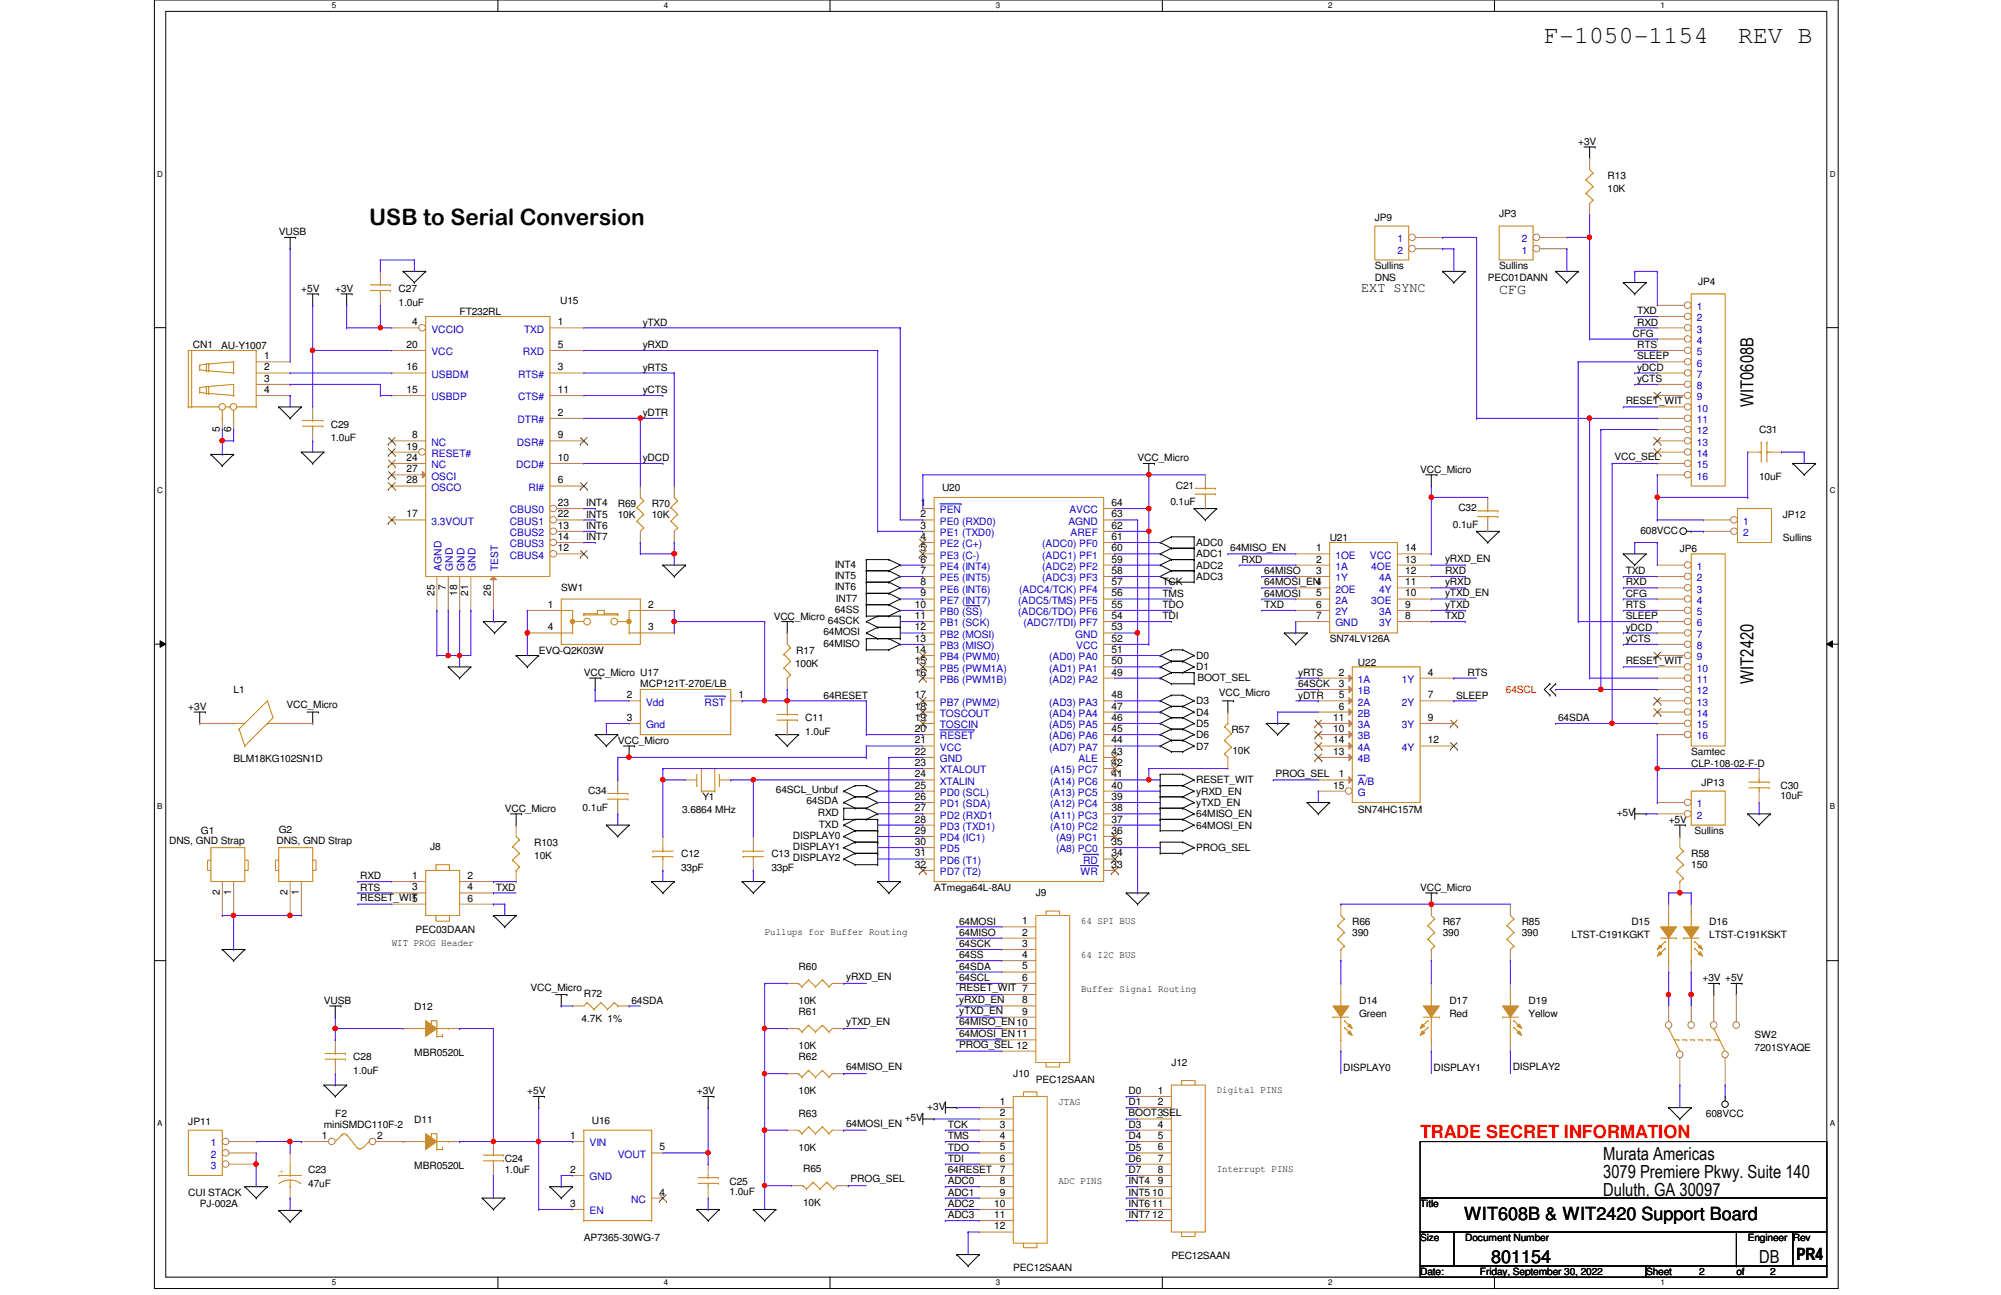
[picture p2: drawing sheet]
<svg xmlns="http://www.w3.org/2000/svg" width="432mm" height="279mm" viewBox="0 0 432 279" stroke-linecap="round" stroke-linejoin="round" font-family="sans-serif">
<defs><g id="words">
<g font-size="5.3">
<text x="333.2" y="9.2">F-1050-1154</text>
<text x="375.1" y="9.2">REV B</text>
</g>
<text font-size="4.9" x="79.7" y="48.5">USB to Serial Conversion</text>
<g font-size="3.9">
<text x="378.4" y="87.8" transform="rotate(-90 378.4 87.8)">WIT0608B</text>
<text x="378.4" y="147.5" transform="rotate(-90 378.4 147.5)">WIT2420</text>
<text x="345.9" y="250.2">Murata Americas</text>
<text x="345.9" y="254.2">3079 Premiere Pkwy. Suite 140</text>
<text x="315.9" y="263.2">WIT608B &amp; WIT2420 Support Board</text>
<text x="345.9" y="258.1">Duluth, GA 30097</text>
<text x="321.8" y="272.5">801154</text>
<text x="379.6" y="272.4">DB</text>
</g>
<text font-size="3.9" fill="#f00" x="306.5" y="245.5">TRADE SECRET INFORMATION</text>
<text font-size="3.6" x="387.6" y="271.9">PR4</text>
<text font-size="3.1" x="323.5" y="63.5">CFG</text>
<text font-size="2.9" x="293.8" y="63.1">EXT SYNC</text>
<g font-size="2.2">
<text x="340.6" y="31.3">+3V</text>
<text x="346.9" y="38.6">R13</text>
<text x="346.9" y="41.5">10K</text>
<text x="296.7" y="47.6">JP9</text>
<text x="323.5" y="46.9">JP3</text>
<text x="60.2" y="50.8">VUSB</text>
<text x="296.7" y="58.1">Sullins</text>
<text x="323.5" y="58.1">Sullins</text>
<text x="65" y="62.9">+5V</text>
<text x="72.3" y="62.9">+3V</text>
<text x="86" y="62.9">C27</text>
<text x="86" y="65.9">1.0uF</text>
<text x="120.9" y="65.7">U15</text>
<text x="296.7" y="60.5">DNS</text>
<text x="321.1" y="60.5">PEC01DANN</text>
<text x="366.4" y="61.5">JP4</text>
<text x="88.9" y="70.2">4</text>
<text x="99.2" y="67.9">FT232RL</text>
<text x="120.4" y="70.2">1</text>
<text x="138.7" y="70.2">yTXD</text>
<text x="353.3" y="67.8">TXD</text>
<text x="353.3" y="70.2">RXD</text>
<text x="41.6" y="75.1">CN1</text>
<text x="47.7" y="75.4">AU-Y1007</text>
<text x="57" y="77.5">1</text>
<text x="87.7" y="75.1">20</text>
<text x="120.4" y="75.1">5</text>
<text x="138.7" y="75.1">yRXD</text>
<text x="352.3" y="72.6">CFG</text>
<text x="353.3" y="77.6">SLEEP</text>
<text x="353.3" y="75.1">RTS</text>
<text x="57" y="79.9">2</text>
<text x="57" y="82.4">3</text>
<text x="87.7" y="79.9">16</text>
<text x="120.4" y="79.9">3</text>
<text x="138.7" y="80">yRTS</text>
<text x="353.3" y="82.4">yCTS</text>
<text x="353.3" y="80">yDCD</text>
<text x="57" y="84.8">4</text>
<text x="87.7" y="84.8">15</text>
<text x="120.4" y="89.7">2</text>
<text x="120.4" y="84.8">11</text>
<text x="138.7" y="89.7">yDTR</text>
<text x="138.7" y="84.8">yCTS</text>
<text x="350.8" y="87.1">RESET_WIT</text>
<text x="47.4" y="93.2" transform="rotate(-90 47.4 93.2)">5</text>
<text x="49.9" y="93.2" transform="rotate(-90 49.9 93.2)">6</text>
<text x="71.4" y="92.2">C29</text>
<text x="71.4" y="95.2">1.0uF</text>
<text x="88.9" y="94.6">8</text>
<text x="120.4" y="94.6">9</text>
<text x="379.6" y="93.4">C31</text>
<text x="87.7" y="99.4">24</text>
<text x="87.7" y="97">19</text>
<text x="87.7" y="101.9">27</text>
<text x="120.4" y="99.4">10</text>
<text x="138.7" y="99.5">yDCD</text>
<text x="245.5" y="99.5">VCC_Micro</text>
<text x="306.5" y="102">VCC_Micro</text>
<text x="348.4" y="99.3">VCC_SEL</text>
<text x="87.7" y="104.3">28</text>
<text x="120.4" y="104.3">6</text>
<text x="203.3" y="105.9">U20</text>
<text x="253.7" y="105.4">C21</text>
<text x="379.6" y="103.5">10uF</text>
<text x="87.7" y="111.6">17</text>
<text x="120.4" y="109.2">23</text>
<text x="120.4" y="111.6">22</text>
<text x="126.5" y="109.2">INT4</text>
<text x="126.5" y="111.7">INT5</text>
<text x="133.3" y="109.3">R69</text>
<text x="133.3" y="111.7">10K</text>
<text x="140.6" y="109.3">R70</text>
<text x="140.6" y="111.7">10K</text>
<text x="198.7" y="109.2">1</text>
<text x="198.7" y="111.6">2</text>
<text x="239.9" y="111.6">63</text>
<text x="239.9" y="109.2">64</text>
<text x="252.6" y="109.1">0.1uF</text>
<text x="313.5" y="113.9">0.1uF</text>
<text x="314.7" y="110.3">C32</text>
<text x="384.7" y="111.7">JP12</text>
<text x="120.4" y="114.1">13</text>
<text x="120.4" y="116.5">14</text>
<text x="120.4" y="119">12</text>
<text x="126.5" y="114.1">INT6</text>
<text x="126.5" y="116.5">INT7</text>
<text x="198.7" y="114.1">3</text>
<text x="198.7" y="116.5">4</text>
<text x="198.7" y="119">5</text>
<text x="239.9" y="119">60</text>
<text x="239.9" y="116.5">61</text>
<text x="239.9" y="114.1">62</text>
<text x="258.1" y="117.8">ADC0</text>
<text x="265.5" y="118.8">64MISO_EN</text>
<text x="284" y="119">1</text>
<text x="286.9" y="116.6">U21</text>
<text x="303.2" y="119">14</text>
<text x="354" y="115.1">608VCC</text>
<text x="362.5" y="119">JP6</text>
<text x="384.7" y="116.6">Sullins</text>
<text x="180.1" y="122.5">INT4</text>
<text x="180.1" y="124.9">INT5</text>
<text x="198.7" y="121.4">6</text>
<text x="198.7" y="123.8">7</text>
<text x="239.9" y="123.8">58</text>
<text x="239.9" y="121.4">59</text>
<text x="258.1" y="120.3">ADC1</text>
<text x="258.1" y="122.7">ADC2</text>
<text x="258.1" y="125.1">ADC3</text>
<text x="267.9" y="121.4">RXD</text>
<text x="272.8" y="123.9">64MISO</text>
<text x="284" y="121.4">2</text>
<text x="284" y="123.8">3</text>
<text x="303.2" y="121.4">13</text>
<text x="303.2" y="123.8">12</text>
<text x="311.8" y="121.2">yRXD_EN</text>
<text x="311.8" y="123.9">RXD</text>
<text x="350.8" y="123.9">TXD</text>
<text x="93.7" y="128.5" transform="rotate(-90 93.7 128.5)">25</text>
<text x="96.2" y="127.3" transform="rotate(-90 96.2 127.3)">7</text>
<text x="98.6" y="128.5" transform="rotate(-90 98.6 128.5)">18</text>
<text x="101" y="128.5" transform="rotate(-90 101 128.5)">21</text>
<text x="105.9" y="128.5" transform="rotate(-90 105.9 128.5)">26</text>
<text x="118.2" y="131.1">1</text>
<text x="121.1" y="127.6">SW1</text>
<text x="139.9" y="131.1">2</text>
<text x="180.1" y="127.3">INT6</text>
<text x="180.4" y="129.8">INT7</text>
<text x="197.4" y="131.1">10</text>
<text x="198.7" y="126.3">8</text>
<text x="198.7" y="128.7">9</text>
<text x="239.9" y="131.1">55</text>
<text x="239.9" y="128.7">56</text>
<text x="239.9" y="126.3">57</text>
<text x="250.9" y="126.3">TCK</text>
<text x="250.9" y="128.7">TMS</text>
<text x="250.9" y="131.2">TDO</text>
<text x="272.8" y="126.1">64MOSI_EN4</text>
<text x="272.8" y="128.7">64MOSI</text>
<text x="272.8" y="131.2">TXD</text>
<text x="284" y="128.7">5</text>
<text x="284" y="131.1">6</text>
<text x="303.2" y="126.3">11</text>
<text x="303.2" y="128.7">10</text>
<text x="303.2" y="131.1">9</text>
<text x="311.8" y="128.5">yTXD_EN</text>
<text x="311.8" y="131.2">yTXD</text>
<text x="311.8" y="126.3">yRXD</text>
<text x="350.8" y="126.3">RXD</text>
<text x="350.8" y="128.7">CFG</text>
<text x="350.8" y="131.2">RTS</text>
<text x="118.2" y="136">4</text>
<text x="139.9" y="136">3</text>
<text x="167" y="133.7">VCC_Micro</text>
<text x="177.7" y="137.1">64MOSI</text>
<text x="178.6" y="134.7">64SCK</text>
<text x="180.1" y="132.2">64SS</text>
<text x="197.4" y="133.6">11</text>
<text x="197.4" y="136">12</text>
<text x="239.9" y="136">53</text>
<text x="239.9" y="133.6">54</text>
<text x="250.9" y="133.6">TDI</text>
<text x="284" y="133.6">7</text>
<text x="303.2" y="133.6">8</text>
<text x="311.8" y="133.6">TXD</text>
<text x="350.8" y="133.6">SLEEP</text>
<text x="350.8" y="136.1">yDCD</text>
<text x="116.2" y="141">EVQ-Q2K03W</text>
<text x="171.6" y="143.9">100K</text>
<text x="171.8" y="141">R17</text>
<text x="177.7" y="139.5">64MISO</text>
<text x="197.4" y="138.5">13</text>
<text x="197.4" y="140.9">14</text>
<text x="197.4" y="143.3">15</text>
<text x="239.9" y="143.3">50</text>
<text x="239.9" y="140.9">51</text>
<text x="239.9" y="138.5">52</text>
<text x="258.1" y="142.2">D0</text>
<text x="286.9" y="138.6">SN74LV126A</text>
<text x="293" y="143.7">U22</text>
<text x="350.8" y="138.5">yCTS</text>
<text x="350.8" y="143.2">RESET_WIT</text>
<text x="50.4" y="149.5">L1</text>
<text x="126" y="145.9">VCC_Micro U17</text>
<text x="138.2" y="148.3">MCP121T-270E/LB</text>
<text x="197.4" y="145.8">16</text>
<text x="239.9" y="145.8">49</text>
<text x="258.1" y="144.7">D1</text>
<text x="258.4" y="146.9">BOOT_SEL</text>
<text x="280.1" y="145.8">yRTS</text>
<text x="280.1" y="148.3">64SCK</text>
<text x="288.9" y="145.8">2</text>
<text x="288.9" y="148.2">3</text>
<text x="308.1" y="145.8">4</text>
<text x="316.7" y="145.8">RTS</text>
<text x="40.6" y="153.2">+3V</text>
<text x="61.8" y="152.7">VCC_Micro</text>
<text x="135.3" y="155.5">3</text>
<text x="135.3" y="150.7">2</text>
<text x="159.4" y="150.7">1</text>
<text x="173.8" y="155.6">C11</text>
<text x="177.7" y="150.7">64RESET</text>
<text x="197.4" y="150.7">17</text>
<text x="197.4" y="153.1">18</text>
<text x="197.4" y="155.5">19</text>
<text x="239.9" y="155.5">46</text>
<text x="239.9" y="153.1">47</text>
<text x="239.9" y="150.7">48</text>
<text x="258.1" y="152">D3</text>
<text x="258.1" y="154.4">D4</text>
<text x="263" y="150.2">VCC_Micro</text>
<text x="280.1" y="150.7">yDTR</text>
<text x="287.7" y="155.5">11</text>
<text x="288.9" y="150.7">5</text>
<text x="288.9" y="153.1">6</text>
<text x="308.1" y="150.7">7</text>
<text x="308.1" y="155.5">9</text>
<text x="314.2" y="150.7">SLEEP</text>
<text x="336.2" y="155.6">64SDA</text>
<text x="133.3" y="160.5">VCC_Micro</text>
<text x="173.8" y="158.5">1.0uF</text>
<text x="197.4" y="157.9">20</text>
<text x="197.4" y="160.4">21</text>
<text x="239.9" y="160.4">44</text>
<text x="239.9" y="157.9">45</text>
<text x="258.1" y="156.8">D5</text>
<text x="258.1" y="159.3">D6</text>
<text x="258.1" y="161.7">D7</text>
<text x="265.7" y="158.1">R57</text>
<text x="287.7" y="157.9">10</text>
<text x="287.7" y="160.4">14</text>
<text x="308.1" y="160.4">12</text>
<text x="50.4" y="164.4">BLM18KG102SN1D</text>
<text x="197.4" y="162.9">22</text>
<text x="197.4" y="165.3">23</text>
<text x="197.4" y="167.7">24</text>
<text x="239.9" y="167.7">41</text>
<text x="239.9" y="165.3">42</text>
<text x="239.9" y="162.9">43</text>
<text x="265.9" y="162.7">10K</text>
<text x="275.3" y="167.6">PROG_SEL</text>
<text x="287.7" y="162.9">13</text>
<text x="288.9" y="167.7">1</text>
<text x="365" y="165.4">CLP-108-02-F-D</text>
<text x="365" y="162.9">Samtec</text>
<text x="127" y="171.2">C34</text>
<text x="151.6" y="172.7">Y1</text>
<text x="167.4" y="171">64SCL_Unbuf</text>
<text x="174" y="173.4">64SDA</text>
<text x="197.4" y="170.1">25</text>
<text x="197.4" y="172.6">26</text>
<text x="239.9" y="172.6">39</text>
<text x="239.9" y="170.1">40</text>
<text x="258.1" y="169">RESET_WIT</text>
<text x="258.1" y="171.5">yRXD_EN</text>
<text x="258.1" y="173.9">yTXD_EN</text>
<text x="287.7" y="170.1">15</text>
<text x="367.2" y="169.5">JP13</text>
<text x="384.2" y="170.3">C30</text>
<text x="384.2" y="172.5">10uF</text>
<text x="60.2" y="179.7">G2</text>
<text x="108.9" y="175.1">VCC_Micro</text>
<text x="125.7" y="174.9">0.1uF</text>
<text x="147.2" y="175.4">3.6864 MHz</text>
<text x="176.5" y="176.1">RXD</text>
<text x="176.7" y="178.6">TXD</text>
<text x="197.4" y="175">27</text>
<text x="197.4" y="177.5">28</text>
<text x="197.4" y="179.9">29</text>
<text x="239.9" y="179.9">36</text>
<text x="239.9" y="177.5">37</text>
<text x="239.9" y="175">38</text>
<text x="258.1" y="178.8">64MOSI_EN</text>
<text x="258.1" y="176.4">64MISO_EN</text>
<text x="293" y="175.4">SN74HC157M</text>
<text x="348.9" y="176.1">+5V</text>
<text x="360.1" y="177.6">+5V</text>
<text x="36.5" y="182.2">DNS, GND Strap</text>
<text x="43.3" y="180">G1</text>
<text x="59.6" y="182.2">DNS, GND Strap</text>
<text x="92.8" y="183.4">J8</text>
<text x="115.3" y="182.5">R103</text>
<text x="115.3" y="185.4">10K</text>
<text x="147" y="184.9">C12</text>
<text x="166.5" y="184.9">C13</text>
<text x="171.1" y="181">DISPLAY0</text>
<text x="171.1" y="183.4">DISPLAY1</text>
<text x="171.1" y="185.8">DISPLAY2</text>
<text x="197.4" y="182.3">30</text>
<text x="197.4" y="184.8">31</text>
<text x="239.9" y="184.8">34</text>
<text x="239.9" y="182.3">35</text>
<text x="258.1" y="183.7">PROG_SEL</text>
<text x="365" y="184.9">R58</text>
<text x="365.7" y="180">Sullins</text>
<text x="77.7" y="189.7">RXD</text>
<text x="88.9" y="189.7">1</text>
<text x="100.9" y="189.7">2</text>
<text x="147" y="187.8">33pF</text>
<text x="166.5" y="187.8">33pF</text>
<text x="197.4" y="187.2">32</text>
<text x="239.9" y="187.2">33</text>
<text x="365" y="187.3">150</text>
<text x="47.4" y="193.1" transform="rotate(-90 47.4 193.1)">2</text>
<text x="49.9" y="193.1" transform="rotate(-90 49.9 193.1)">1</text>
<text x="62.1" y="193.1" transform="rotate(-90 62.1 193.1)">2</text>
<text x="64.5" y="193.1" transform="rotate(-90 64.5 193.1)">1</text>
<text x="77.7" y="192.2">RTS</text>
<text x="77.7" y="194.4">RESET_WIT</text>
<text x="88.9" y="192.1">3</text>
<text x="88.9" y="194.5">5</text>
<text x="100.9" y="192.1">4</text>
<text x="100.9" y="194.5">6</text>
<text x="107" y="192.2">TXD</text>
<text x="201.6" y="192.2">ATmega64L-8AU</text>
<text x="223.5" y="193.4">J9</text>
<text x="306.5" y="192.2">VCC_Micro</text>
<text x="89.7" y="201.2">PEC03DAAN</text>
<text x="165" y="201.8">Pullups for Buffer Routing</text>
<text x="207" y="199.5">64MOSI</text>
<text x="207" y="201.9">64MISO</text>
<text x="220.6" y="199.4">1</text>
<text x="220.6" y="201.8">2</text>
<text x="233.3" y="199.3">64 SPI BUS</text>
<text x="291.8" y="199.5">R66</text>
<text x="291.8" y="202">390</text>
<text x="311.3" y="199.5">R67</text>
<text x="311.3" y="202">390</text>
<text x="328.4" y="199.5">R85</text>
<text x="328.4" y="202">390</text>
<text x="339.1" y="202.4">LTST-C191KGKT</text>
<text x="352" y="199.5">D15</text>
<text x="368.9" y="199.5">D16</text>
<text x="368.9" y="202.4">LTST-C191KSKT</text>
<text x="84.5" y="204.2">WIT PROG Header</text>
<text x="172.3" y="209.3">R60</text>
<text x="207" y="204.3">64SCK</text>
<text x="207" y="206.8">64SS</text>
<text x="207" y="209.2">64SDA</text>
<text x="220.6" y="204.3">3</text>
<text x="220.6" y="206.7">4</text>
<text x="220.6" y="209.2">5</text>
<text x="233.3" y="206.6">64 I2C BUS</text>
<text x="114.5" y="213.9">VCC_Micro</text>
<text x="126" y="215.1">R72</text>
<text x="182.6" y="211.5">yRXD_EN</text>
<text x="207" y="211.7">64SCL</text>
<text x="207" y="213.9">RESET_WIT 7</text>
<text x="220.6" y="211.6">6</text>
<text x="233.3" y="214">Buffer Signal Routing</text>
<text x="367.4" y="211.7">+3V +5V</text>
<text x="69.9" y="216.6">VUSB</text>
<text x="89.4" y="217.8">D12</text>
<text x="125.5" y="220.5">4.7K 1%</text>
<text x="136.3" y="216.5">64SDA</text>
<text x="172.3" y="216.6">10K</text>
<text x="172.3" y="219">R61</text>
<text x="182.6" y="221.2">yTXD_EN</text>
<text x="207" y="216.3">yRXD_EN</text>
<text x="207" y="218.7">yTXD_EN</text>
<text x="207" y="221.2">64MISO_EN10</text>
<text x="220.6" y="216.5">8</text>
<text x="220.6" y="218.9">9</text>
<text x="293.3" y="216.6">D14</text>
<text x="293.3" y="219.5">Green</text>
<text x="312.8" y="216.6">D17</text>
<text x="312.8" y="219.5">Red</text>
<text x="329.9" y="216.6">D19</text>
<text x="329.9" y="219.5">Yellow</text>
<text x="89.4" y="227.8">MBR0520L</text>
<text x="172.3" y="226.4">10K</text>
<text x="207" y="223.6">64MOSI_EN11</text>
<text x="207" y="226.1">PROG_SEL 12</text>
<text x="378.6" y="223.9">SW2</text>
<text x="378.6" y="226.8">7201SYAQE</text>
<text x="76.2" y="228.8">C28</text>
<text x="76.2" y="231.7">1.0uF</text>
<text x="172.3" y="228.8">R62</text>
<text x="182.6" y="230.9">64MISO_EN</text>
<text x="218.7" y="232.5">J10</text>
<text x="223.5" y="233.6">PEC12SAAN</text>
<text x="252.8" y="230">J12</text>
<text x="289.9" y="231.1">DISPLAY0</text>
<text x="309.4" y="231.1">DISPLAY1</text>
<text x="326.4" y="230.9">DISPLAY2</text>
<text x="113.8" y="236.1">+5V</text>
<text x="150.4" y="236.1">+3V</text>
<text x="172.3" y="236.1">10K</text>
<text x="200.1" y="239.5">+3V</text>
<text x="215.7" y="238.4">1</text>
<text x="228.4" y="238.3">JTAG</text>
<text x="243.5" y="236.1">D0</text>
<text x="243.5" y="238.5">D1</text>
<text x="249.9" y="236">1</text>
<text x="249.9" y="238.4">2</text>
<text x="262.6" y="235.9">Digital PINS</text>
<text x="40.6" y="242.7">JP11</text>
<text x="69.4" y="245.7">1</text>
<text x="69.9" y="243.4">miniSMDC110F-2</text>
<text x="72.3" y="241">F2</text>
<text x="81.4" y="245.7">2</text>
<text x="89.4" y="242.2">D11</text>
<text x="123.1" y="245.7">1</text>
<text x="127.7" y="242.4">U16</text>
<text x="172.3" y="241">R63</text>
<text x="182.6" y="243.1">64MOSI_EN</text>
<text x="195.2" y="241.9">+5V</text>
<text x="204.5" y="243.3">TCK</text>
<text x="204.5" y="245.8">TMS</text>
<text x="215.7" y="240.9">2</text>
<text x="215.7" y="243.3">3</text>
<text x="215.7" y="245.7">4</text>
<text x="243.5" y="240.7">BOOT_SEL</text>
<text x="243.5" y="243.3">D3</text>
<text x="243.5" y="245.8">D4</text>
<text x="249.9" y="240.9">3</text>
<text x="249.9" y="243.3">4</text>
<text x="249.9" y="245.7">5</text>
<text x="368.1" y="241">608VCC</text>
<text x="108.9" y="250.7">C24</text>
<text x="142.3" y="248.2">5</text>
<text x="172.3" y="248.3">10K</text>
<text x="204.5" y="248.2">TDO</text>
<text x="204.5" y="250.7">TDI</text>
<text x="215.7" y="248.2">5</text>
<text x="215.7" y="250.6">6</text>
<text x="243.5" y="248.2">D5</text>
<text x="243.5" y="250.7">D6</text>
<text x="249.9" y="248.2">6</text>
<text x="249.9" y="250.6">7</text>
<text x="66.5" y="253.2">C23</text>
<text x="66.5" y="256.1">47uF</text>
<text x="89.4" y="252.2">MBR0520L</text>
<text x="108.9" y="253.2">1.0uF</text>
<text x="123.1" y="253.1">2</text>
<text x="142.3" y="257.9">4</text>
<text x="157.4" y="255.6">C25</text>
<text x="157.4" y="257.8">1.0uF</text>
<text x="173.3" y="252.9">R65</text>
<text x="183.6" y="255.1">PROG_SEL</text>
<text x="204.5" y="253.1">64RESET</text>
<text x="204.5" y="255.5">ADC0</text>
<text x="204.5" y="258">ADC1</text>
<text x="215.7" y="253.1">7</text>
<text x="215.7" y="255.5">8</text>
<text x="215.7" y="257.9">9</text>
<text x="228.4" y="255.4">ADC PINS</text>
<text x="243.5" y="253.1">D7</text>
<text x="243.5" y="255.5">INT4</text>
<text x="243.5" y="258">INT5</text>
<text x="248.6" y="257.9">10</text>
<text x="249.9" y="253.1">8</text>
<text x="249.9" y="255.5">9</text>
<text x="262.6" y="252.9">Interrupt PINS</text>
<text x="40.6" y="258">CUI STACK</text>
<text x="43.1" y="260.5">PJ-002A</text>
<text x="123.1" y="260.4">3</text>
<text x="173.3" y="260.2">10K</text>
<text x="204.5" y="260.4">ADC2</text>
<text x="204.5" y="262.8">ADC3</text>
<text x="214.5" y="260.4">10</text>
<text x="214.5" y="262.8">11</text>
<text x="243.5" y="260.4">INT6</text>
<text x="243.5" y="262.8">INT7</text>
<text x="248.6" y="260.4">11</text>
<text x="248.6" y="262.8">12</text>
<text x="306.5" y="260.5">Title</text>
<text x="126" y="267.8">AP7365-30WG-7</text>
<text x="214.5" y="265.3">12</text>
<text x="306.5" y="267.8">Size</text>
<text x="316.2" y="267.8">Document Number</text>
<text x="377.1" y="267.8">Engineer</text>
<text x="386.9" y="267.8">Rev</text>
<text x="218.7" y="274.2">PEC12SAAN</text>
<text x="252.8" y="271.7">PEC12SAAN</text>
<text x="306.5" y="275.1">Date:</text>
<text x="319.4" y="275.1">Friday, September 30, 2022</text>
<text x="355.2" y="275.1">Sheet</text>
<text x="366.6" y="275.1">2</text>
<text x="374.7" y="275.1">of</text>
<text x="382" y="275.1">2</text>
</g>
<g font-size="2.2" fill="#00c">
<text x="301.5" y="52.2">1</text>
<text x="328.4" y="52.2">2</text>
<text x="301.5" y="54.7">2</text>
<text x="328.4" y="54.7">1</text>
<text x="93.1" y="71.8">VCCIO</text>
<text x="113.1" y="71.8">TXD</text>
<text x="366.2" y="66.9">1</text>
<text x="366.2" y="69.3">2</text>
<text x="366.2" y="71.8">3</text>
<text x="93.1" y="76.6">VCC</text>
<text x="112.8" y="76.6">RXD</text>
<text x="366.2" y="74.2">4</text>
<text x="366.2" y="76.6">5</text>
<text x="93.1" y="81.5">USBDM</text>
<text x="111.8" y="81.5">RTS#</text>
<text x="366.2" y="79.1">6</text>
<text x="366.2" y="81.5">7</text>
<text x="366.2" y="83.9">8</text>
<text x="93.1" y="86.4">USBDP</text>
<text x="111.8" y="86.4">CTS#</text>
<text x="366.2" y="86.4">9</text>
<text x="366.2" y="88.8">10</text>
<text x="111.7" y="91.3">DTR#</text>
<text x="366.2" y="91.3">11</text>
<text x="366.2" y="93.7">12</text>
<text x="93.1" y="101">NC</text>
<text x="93.1" y="98.6">RESET#</text>
<text x="93.1" y="96.1">NC</text>
<text x="111.4" y="101">DCD#</text>
<text x="111.5" y="96.1">DSR#</text>
<text x="366.2" y="96.1">13</text>
<text x="366.2" y="98.6">14</text>
<text x="366.2" y="101">15</text>
<text x="93.1" y="103.5">OSCI</text>
<text x="93.1" y="105.9">OSCO</text>
<text x="114" y="105.9">RI#</text>
<text x="366.2" y="103.5">16</text>
<text x="93.1" y="113.2">3.3VOUT</text>
<text x="110" y="110.7">CBUS0</text>
<text x="110" y="113.2">CBUS1</text>
<text x="202.8" y="110.7">PEN</text>
<text x="202.8" y="113.2">PE0 (RXD0)</text>
<text x="230.5" y="113.2">AGND</text>
<text x="230.8" y="110.7">AVCC</text>
<text x="376.2" y="113.2">1</text>
<text x="110" y="115.7">CBUS2</text>
<text x="110" y="118.1">CBUS3</text>
<text x="202.8" y="115.7">PE1 (TXD0)</text>
<text x="202.8" y="118.1">PE2 (C+)</text>
<text x="224.9" y="118.1">(ADC0) PF0</text>
<text x="231" y="115.7">AREF</text>
<text x="376.2" y="115.7">2</text>
<text x="95.3" y="123.1" transform="rotate(-90 95.3 123.1)">AGND</text>
<text x="97.7" y="123.1" transform="rotate(-90 97.7 123.1)">GND</text>
<text x="100.2" y="123.1" transform="rotate(-90 100.2 123.1)">GND</text>
<text x="102.6" y="123.1" transform="rotate(-90 102.6 123.1)">GND</text>
<text x="107.5" y="123.1" transform="rotate(-90 107.5 123.1)">TEST</text>
<text x="110" y="120.5">CBUS4</text>
<text x="202.8" y="120.5">PE3 (C-)</text>
<text x="202.8" y="122.9">PE4 (INT4)</text>
<text x="202.8" y="125.4">PE5 (INT5)</text>
<text x="224.9" y="125.4">(ADC3) PF3</text>
<text x="224.9" y="122.9">(ADC2) PF2</text>
<text x="224.9" y="120.5">(ADC1) PF1</text>
<text x="288.2" y="120.5">1OE</text>
<text x="288.2" y="122.9">1A</text>
<text x="288.2" y="125.4">1Y</text>
<text x="295.6" y="120.5">VCC</text>
<text x="295.9" y="122.9">4OE</text>
<text x="297.6" y="125.4">4A</text>
<text x="366.2" y="122.9">1</text>
<text x="366.2" y="125.4">2</text>
<text x="202.8" y="127.8">PE6 (INT6)</text>
<text x="202.8" y="130.3">PE7 (INT7)</text>
<text x="219.7" y="130.3">(ADC5/TMS) PF5</text>
<text x="219.9" y="127.8">(ADC4/TCK) PF4</text>
<text x="288.2" y="127.8">2OE</text>
<text x="288.2" y="130.3">2A</text>
<text x="295.9" y="130.3">3OE</text>
<text x="297.6" y="127.8">4Y</text>
<text x="366.2" y="127.8">3</text>
<text x="366.2" y="130.3">4</text>
<text x="202.8" y="132.7">PB0 (SS)</text>
<text x="202.8" y="135.1">PB1 (SCK)</text>
<text x="202.8" y="137.6">PB2 (MOSI)</text>
<text x="219.7" y="132.7">(ADC6/TDO) PF6</text>
<text x="220.9" y="135.1">(ADC7/TDI) PF7</text>
<text x="232" y="137.6">GND</text>
<text x="288.2" y="132.7">2Y</text>
<text x="288.2" y="135.1">GND</text>
<text x="297.6" y="132.7">3A</text>
<text x="297.6" y="135.1">3Y</text>
<text x="366.2" y="132.7">5</text>
<text x="366.2" y="135.1">6</text>
<text x="366.2" y="137.6">7</text>
<text x="202.8" y="140">PB3 (MISO)</text>
<text x="202.8" y="142.5">PB4 (PWM0)</text>
<text x="226.4" y="142.5">(AD0) PA0</text>
<text x="232.2" y="140">VCC</text>
<text x="366.2" y="140">8</text>
<text x="366.2" y="142.5">9</text>
<text x="202.8" y="144.9">PB5 (PWM1A)</text>
<text x="202.8" y="147.3">PB6 (PWM1B)</text>
<text x="226.4" y="147.3">(AD2) PA2</text>
<text x="226.4" y="144.9">(AD1) PA1</text>
<text x="293" y="147.3">1A</text>
<text x="293" y="149.8">1B</text>
<text x="302.5" y="147.3">1Y</text>
<text x="366.2" y="144.9">10</text>
<text x="366.2" y="147.3">11</text>
<text x="366.2" y="149.8">12</text>
<text x="139.4" y="152.2">Vdd</text>
<text x="152.1" y="152.2">RST</text>
<text x="202.8" y="152.2">PB7 (PWM2)</text>
<text x="202.8" y="154.6">TOSCOUT</text>
<text x="226.4" y="154.6">(AD4) PA4</text>
<text x="226.4" y="152.2">(AD3) PA3</text>
<text x="293" y="152.2">2A</text>
<text x="293" y="154.6">2B</text>
<text x="302.5" y="152.2">2Y</text>
<text x="366.2" y="152.2">13</text>
<text x="366.2" y="154.6">14</text>
<text x="139.4" y="157.1">Gnd</text>
<text x="202.8" y="157.1">TOSCIN</text>
<text x="202.8" y="159.5">RESET</text>
<text x="202.8" y="162">VCC</text>
<text x="226.4" y="162">(AD7) PA7</text>
<text x="226.4" y="159.5">(AD6) PA6</text>
<text x="226.4" y="157.1">(AD5) PA5</text>
<text x="293" y="157.1">3A</text>
<text x="293" y="159.5">3B</text>
<text x="293" y="162">4A</text>
<text x="302.5" y="157.1">3Y</text>
<text x="302.5" y="162">4Y</text>
<text x="366.2" y="157.1">15</text>
<text x="366.2" y="159.5">16</text>
<text x="202.8" y="164.4">GND</text>
<text x="202.8" y="166.8">XTALOUT</text>
<text x="226.7" y="166.8">(A15) PC7</text>
<text x="232.7" y="164.4">ALE</text>
<text x="293" y="164.4">4B</text>
<text x="202.8" y="169.3">XTALIN</text>
<text x="202.8" y="171.7">PD0 (SCL)</text>
<text x="226.7" y="171.7">(A13) PC5</text>
<text x="226.7" y="169.3">(A14) PC6</text>
<text x="293" y="169.3">A/B</text>
<text x="293" y="171.7">G</text>
<text x="202.8" y="174.2">PD1 (SDA)</text>
<text x="202.8" y="176.6">PD2 (RXD1</text>
<text x="202.8" y="179">PD3 (TXD1)</text>
<text x="226.7" y="179">(A10) PC2</text>
<text x="226.7" y="176.6">(A11) PC3</text>
<text x="226.7" y="174.2">(A12) PC4</text>
<text x="366.2" y="174.2">1</text>
<text x="366.2" y="176.6">2</text>
<text x="202.8" y="181.5">PD4 (IC1)</text>
<text x="202.8" y="183.9">PD5</text>
<text x="227.9" y="183.9">(A8) PC0</text>
<text x="227.9" y="181.5">(A9) PC1</text>
<text x="202.8" y="186.4">PD6 (T1)</text>
<text x="202.8" y="188.8">PD7 (T2)</text>
<text x="233.1" y="188.8">WR</text>
<text x="233.7" y="186.4">RD</text>
<text x="45.5" y="247.3">1</text>
<text x="45.5" y="249.8">2</text>
<text x="127.2" y="247.3">VIN</text>
<text x="133.3" y="249.8">VOUT</text>
<text x="45.5" y="252.2">3</text>
<text x="127.2" y="254.6">GND</text>
<text x="127.2" y="262">EN</text>
<text x="136.2" y="259.5">NC</text>
</g>
<text font-size="2.2" fill="#f00" x="325" y="149.5">64SCL</text>
<text font-size="2.2" fill="#cc8006" x="60.2" y="253.2">+</text>
<g font-size="1.7">
<text x="71.6" y="1.8">5</text>
<text x="143.3" y="1.8">4</text>
<text x="214.9" y="1.8">3</text>
<text x="286.6" y="1.8">2</text>
<text x="358.3" y="1.8">1</text>
<text x="34" y="38.1">D</text>
<text x="394.8" y="38.1">D</text>
<text x="34" y="106.3">C</text>
<text x="394.8" y="106.3">C</text>
<text x="34" y="174.6">B</text>
<text x="394.8" y="174.6">B</text>
<text x="34" y="242.9">A</text>
<text x="394.8" y="242.9">A</text>
<text x="71.6" y="277.3">5</text>
<text x="143.3" y="277.3">4</text>
<text x="214.9" y="277.3">3</text>
<text x="286.6" y="277.3">2</text>
<text x="358.3" y="277.3">1</text>
</g>
</g></defs>
<path d="M33.3 0h363.4v278h-363.4zM35.8 2.5h358.4v273h-358.4z" fill="none" stroke="#000" stroke-width=".22"/>
<g fill="#fff">
<path d="M71.6 .3h.9v1.9h-.9z"/>
<path d="M71.6 275.8h.9v1.9h-.9z"/>
</g>
<path d="M107.4 0v2.5M107.4 275.5v2.5" fill="none" stroke="#000" stroke-width=".22"/>
<g fill="#fff">
<path d="M143.3 .3h.9v1.9h-.9z"/>
<path d="M143.3 275.8h.9v1.9h-.9z"/>
</g>
<path d="M179.1 0v2.5M179.1 275.5v2.5" fill="none" stroke="#000" stroke-width=".22"/>
<g fill="#fff">
<path d="M214.9 .3h1v1.9h-1z"/>
<path d="M214.9 275.8h1v1.9h-1z"/>
</g>
<path d="M250.8 0v2.5M250.8 275.5v2.5" fill="none" stroke="#000" stroke-width=".22"/>
<g fill="#fff">
<path d="M286.6 .3h1v1.9h-1z"/>
<path d="M286.6 275.8h1v1.9h-1z"/>
</g>
<path d="M322.5 0v2.5M322.5 275.5v2.5" fill="none" stroke="#000" stroke-width=".22"/>
<g fill="#fff">
<path d="M358.3 .3h.9v1.9h-.9z"/>
<path d="M358.3 275.8h.9v1.9h-.9z"/>
<path d="M34 36.6h1.2v1.9h-1.2z"/>
<path d="M394.8 36.6h1.3v1.9h-1.3z"/>
<path d="M34 104.8h1.2v1.9h-1.2z"/>
<path d="M394.8 104.8h1.3v1.9h-1.3z"/>
</g>
<path d="M33.3 70.7h2.5M394.2 70.7h2.5" fill="none" stroke="#000" stroke-width=".22"/>
<g fill="#fff">
<path d="M34 173.1h1.1v1.9h-1.1z"/>
<path d="M394.8 173.1h1.2v1.9h-1.2z"/>
</g>
<path d="M33.3 139h2.5M34.5 138.3l1.3 .7-1.3 .7zM394.2 139l1.2-.7v1.4zM394.2 139h2.5" fill="none" stroke="#000" stroke-width=".22"/>
<path d="M34.5 138.3l1.3 .7-1.3 .7zM394.2 139l1.2-.7v1.4z" fill="#000"/>
<g fill="#fff">
<path d="M34 241.4h1.1v1.9h-1.1z"/>
<path d="M394.8 241.4h1.2v1.9h-1.2z"/>
</g>
<g fill="none" stroke="#000" stroke-width=".22">
<path d="M341.8 31.7h2.4M343 34.2h.1M343 31.7v2.5M344.2 31.7h.1M61.4 51.2h2.4M62.6 53.7h.1M62.6 51.2v2.5M63.8 51.2h.1M87 58.5h.1M87 58.5h4.9M87 58.5l2.4 2.5M91.9 58.5h.1"/>
<path d="M91.9 58.5l-2.5 2.5M311.3 58.5h.1M311.3 58.5h4.9M311.3 58.5l2.4 2.5M316.2 58.5h.1M316.2 58.5l-2.5 2.5M335.7 58.5h.1M335.7 58.5h4.9M335.7 58.5l2.4 2.5M340.6 58.5h.1M340.6 58.5l-2.5 2.5M66.3 63.4h2.4"/>
<path d="M67.5 65.9h.1M67.5 63.4v2.5M68.7 63.4h.1M73.6 63.4h2.4M74.8 65.9h.1M74.8 63.4v2.5M76 63.4h.1M89.4 61h.1M313.7 61h.1M338.1 61h.1M350.3 61h.1M350.3 61h4.9"/>
<path d="M350.3 61l2.5 2.4M352.8 63.4h.1M355.2 61h.1M355.2 61l-2.4 2.4M45.5 98h.1M45.5 98h4.9M45.5 98l2.5 2.5M50.4 98h.1M50.4 98l-2.4 2.5M60.2 87.8h.1M60.2 87.8h4.8M60.2 87.8l2.4 2.5"/>
<path d="M62.6 90.3h.1M65 87.8h.1M65 97.5h.1M65 87.8l-2.4 2.5M65 97.5h4.9M65 97.5l2.5 2.5M67.5 100h.1M69.9 97.5h.1M69.9 97.5l-2.4 2.5M246.7 100h2.4M247.9 100v2.4M249.1 100h.1"/>
<path d="M386.9 100h.1M386.9 100h4.9M386.9 100l2.4 2.4M391.8 100h.1M391.8 100l-2.5 2.4M48 100.5h.1M247.9 102.4h.1M250.4 117.1h.1M250.4 119.5h.1M250.4 117.1l2.4 1.2M250.4 119.5l2.4 1.2M252.8 115.8h.1"/>
<path d="M252.8 118.3h.1M252.8 115.8l-2.4 1.3M252.8 115.8h4.9M252.8 118.3h4.9M252.8 118.3l-2.4 1.2M257.7 115.8h.1M257.7 118.3h.1M257.7 109.7h.1M257.7 115.8v9.8M257.7 109.7h4.9M257.7 109.7l2.4 2.5M260.1 112.2h.1"/>
<path d="M262.6 109.7h.1M262.6 109.7l-2.5 2.5M307.6 102.4h2.5M308.9 104.9h.1M308.9 102.4v2.5M310.1 102.4h.1M318.6 114.6h.1M318.6 114.6h4.9M318.6 114.6l2.5 2.5M321.1 117.1h.1M323.5 114.6h.1M323.5 114.6l-2.4 2.5"/>
<path d="M350.3 119.5h.1M350.3 119.5h4.9M350.3 119.5l2.5 2.4M355.2 119.5h.1M355.2 119.5l-2.4 2.4M364 114.6h1M365 114.6h.1M389.3 102.4h.1M104.3 134.1h.1M104.3 134.1h4.9M104.3 134.1l2.4 2.5M106.7 136.6h.1"/>
<path d="M109.2 134.1h.1M109.2 134.1l-2.5 2.5M143 121.9h.1M143 121.9h5M143 121.9l2.5 2.5M145.5 124.4h.1M148 121.9h.1M148 121.9l-2.5 2.5M168.7 134.1h2.4M169.9 136.6h.1M169.9 134.1v2.5M171.1 134.1h.1"/>
<path d="M186.9 123.1h.1M186.9 120.7h.1M186.9 125.6h.1M186.9 128h.1M186.9 130.5h.1M186.9 134.1h.1M186.9 132.9h.1M186.9 136.6h.1M186.9 137.8h.1M186.9 120.7h4.9M186.9 123.1h4.9M186.9 120.7v12.2"/>
<path d="M186.9 137.8v2.4M186.9 125.6h4.9M186.9 128h4.9M186.9 130.5h4.9M186.9 132.9h7.4M186.9 134.1l2.5 1.2M186.9 137.8h7.4M186.9 136.6l2.5 1.2M189.4 132.9h.1M189.4 135.3h.1M189.4 137.8h.1M189.4 132.9l-2.5 1.2"/>
<path d="M189.4 135.3h4.9M189.4 135.3l-2.5 1.3M191.8 120.7h.1M191.8 123.1h.1M191.8 125.6h.1M191.8 128h.1M191.8 130.5h.1M191.8 132.9h.1M191.8 137.8h.1M191.8 120.7l2.5 1.2M191.8 123.1l2.5 1.3M191.8 125.6l2.5 1.2"/>
<path d="M191.8 128l2.5 1.2M191.8 130.5l2.5 1.2M191.8 137.8l2.5 1.2M194.3 121.9h.1M194.3 124.4h.1M194.3 126.8h.1M194.3 129.2h.1M194.3 132.9h.1M194.3 135.3h.1M194.3 131.7h.1M194.3 137.8h.1M194.3 139h.1"/>
<path d="M194.3 121.9l-2.5 1.2M194.3 124.4l-2.5 1.2M194.3 126.8l-2.5 1.2M194.3 129.2l-2.5 1.3M194.3 132.9v4.9M194.3 131.7l-2.5 1.2M194.3 139l-2.5 1.2M250.4 121.9h.1M250.4 124.4h.1M250.4 121.9l2.4 1.2M250.4 124.4l2.4 1.2M252.8 120.7h.1"/>
<path d="M252.8 123.1h.1M252.8 125.6h.1M252.8 120.7h4.9M252.8 123.1h4.9M252.8 125.6h4.9M252.8 120.7l-2.4 1.2M252.8 123.1l-2.4 1.3M257.7 120.7h.1M257.7 123.1h.1M257.7 125.6h.1M277.2 136.6h.1M277.2 136.6h4.9"/>
<path d="M277.2 136.6l2.4 2.4M279.6 139h.1M282.1 136.6h.1M282.1 136.6l-2.5 2.4M352.8 121.9h.1M41.9 153.6h2.4M43.1 156.1h.1M43.1 153.6v2.5M44.3 153.6h.1M66.3 153.6h2.4M67.5 156.1h.1M67.5 153.6v2.5"/>
<path d="M68.7 153.6h.1M96.7 143.9h.1M96.7 143.9h4.9M96.7 143.9l2.5 2.4M99.2 146.3h.1M101.6 143.9h.1M101.6 143.9l-2.4 2.4M111.4 141.4h.1M111.4 141.4h4.8M111.4 141.4l2.4 2.5M113.8 143.9h.1M116.2 141.4h.1"/>
<path d="M116.2 141.4l-2.4 2.5M127.2 146.3h2.5M128.4 158.5h.1M128.4 148.8h.1M128.4 158.5h4.9M128.4 158.5l2.5 2.5M128.4 146.3v2.5M129.7 146.3h.1M133.3 158.5h.1M133.3 158.5l-2.4 2.5M167.4 158.5h.1M167.4 158.5h4.9"/>
<path d="M167.4 158.5l2.5 2.5M172.3 158.5h.1M172.3 158.5l-2.4 2.5M186.9 140.2h.1M186.9 140.2h4.9M191.8 140.2h.1M250.4 141.4h.1M250.4 143.9h.1M250.4 151.2h.1M250.4 153.6h.1M250.4 156.1h.1M250.4 158.5h.1"/>
<path d="M250.4 146.3h.1M250.4 141.4l2.4 1.3M250.4 143.9l2.4 1.2M250.4 151.2l2.4 1.2M250.4 153.6l2.4 1.3M250.4 156.1l2.4 1.2M250.4 158.5l2.4 1.2M250.4 146.3l2.4 1.2M252.8 140.2h.1M252.8 142.7h.1M252.8 145.1h.1M252.8 150h.1"/>
<path d="M252.8 152.4h.1M252.8 154.9h.1M252.8 157.3h.1M252.8 159.7h.1M252.8 147.5h.1M252.8 140.2h2.4M252.8 140.2l-2.4 1.2M252.8 142.7h2.4M252.8 142.7l-2.4 1.2M252.8 145.1h4.9M252.8 150l-2.4 1.2M252.8 150h2.4"/>
<path d="M252.8 152.4h2.4M252.8 152.4l-2.4 1.2M252.8 154.9h2.4M252.8 154.9l-2.4 1.2M252.8 157.3h2.4M252.8 157.3l-2.4 1.2M252.8 159.7h2.4M252.8 159.7l-2.4 1.3M252.8 145.1l-2.4 1.2M252.8 147.5h4.9M255.2 140.2h.1M255.2 142.7h.1"/>
<path d="M255.2 145.1h.1M255.2 150h.1M255.2 152.4h.1M255.2 154.9h.1M255.2 157.3h.1M255.2 159.7h.1M255.2 154.9l2.5 1.2M255.2 140.2l2.5 1.2M255.2 142.7l2.5 1.2M255.2 150l2.5 1.2M255.2 152.4l2.5 1.2M255.2 157.3l2.5 1.2"/>
<path d="M255.2 159.7l2.5 1.3M257.7 141.4h.1M257.7 143.9h.1M257.7 151.2h.1M257.7 153.6h.1M257.7 156.1h.1M257.7 158.5h.1M257.7 145.1h.1M257.7 147.5h.1M257.7 141.4l-2.5 1.3M257.7 143.9l-2.5 1.2M257.7 151.2l-2.5 1.2"/>
<path d="M257.7 153.6l-2.5 1.3M257.7 156.1l-2.5 1.2M257.7 158.5l-2.5 1.2M257.7 145.1v2.4M263.8 151.2h2.4M265 153.6h.1M265 151.2v2.4M266.2 151.2h.1M273.3 156.1h.1M273.3 156.1h4.8M273.3 156.1l2.4 2.4M275.7 158.5h.1"/>
<path d="M278.1 156.1h.1M278.1 156.1l-2.4 2.4M334.5 147.5h.1M334.5 150h.1M334.5 147.5l-1.3 1.3 1.3 1.2M335.7 147.5h.1M335.7 150h.1M335.7 147.5l-1.2 1.3 1.2 1.2M110.2 175.6h2.4M111.4 178h.1M111.4 175.6v2.4M112.6 175.6h.1"/>
<path d="M130.9 161h.1M130.9 178h.1M130.9 178h4.9M130.9 178l2.4 2.5M134.5 161h2.4M135.8 178h.1M135.8 163.4h.1M135.8 178l-2.5 2.5M135.8 161v2.4M136.9 161h.1M169.9 161h.1M182.1 170.7h.1"/>
<path d="M182.1 173.1h.1M182.1 178h.1M182.1 176.8h.1M182.1 174.4h.1M182.1 174.4h4.8M182.1 176.8h7.3M182.1 170.7l2.4 1.2M182.1 173.1l2.4 1.3M182.1 178l2.4 1.2M182.1 174.4v2.4M184.5 179.2h.1M184.5 169.5h.1"/>
<path d="M184.5 171.9h.1M184.5 174.4h.1M184.5 176.8h.1M184.5 169.5h2.4M184.5 171.9h2.4M184.5 179.2h4.9M184.5 179.2l-2.4 1.3M184.5 169.5l-2.4 1.2M184.5 171.9l-2.4 1.2M184.5 176.8l-2.4 1.2M186.9 169.5h.1M186.9 171.9h.1"/>
<path d="M186.9 174.4h.1M186.9 176.8h.1M186.9 169.5l2.5 1.2M186.9 171.9l2.5 1.2M186.9 174.4l2.5 1.2M189.4 179.2h.1M189.4 170.7h.1M189.4 173.1h.1M189.4 176.8h.1M189.4 175.6h.1M189.4 176.8v9.8M189.4 170.7l-2.5 1.2"/>
<path d="M189.4 173.1l-2.5 1.3M189.4 175.6l-2.5 1.2M250.4 161h.1M250.4 169.5h.1M250.4 167h.1M250.4 171.9h.1M250.4 174.4h.1M250.4 179.2h.1M250.4 176.8h.1M250.4 161l2.4 1.2M250.4 167h4.8M250.4 169.5h4.8"/>
<path d="M250.4 167v12.2M250.4 171.9h4.8M250.4 174.4h4.8M250.4 176.8h4.8M250.4 179.2h4.8M252.8 162.2h.1M252.8 162.2h2.4M255.2 162.2h.1M255.2 167h.1M255.2 169.5h.1M255.2 171.9h.1M255.2 174.4h.1"/>
<path d="M255.2 176.8h.1M255.2 179.2h.1M255.2 167l2.5 1.3M255.2 169.5l2.5 1.2M255.2 171.9l2.5 1.2M255.2 176.8l2.5 1.2M255.2 174.4l2.5 1.2M257.7 161h.1M257.7 168.3h.1M257.7 170.7h.1M257.7 173.1h.1M257.7 178h.1"/>
<path d="M257.7 175.6h.1M257.7 161l-2.5 1.2M257.7 168.3l-2.5 1.2M257.7 170.7l-2.5 1.2M257.7 173.1l-2.5 1.3M257.7 178l-2.5 1.2M257.7 175.6l-2.5 1.2M282.1 173.1h.1M282.1 173.1h4.8M282.1 173.1l2.4 2.5M284.5 175.6h.1M286.9 173.1h.1"/>
<path d="M286.9 173.1l-2.4 2.5M352.8 174.4h.1M352.8 175.6h2.4M352.8 174.4v2.4M355.2 175.6h.1M361.3 178h2.4M362.5 178v2.5M363.7 178h.1M377.1 175.6h.1M377.1 175.6h4.9M377.1 175.6l2.5 2.4M379.6 178h.1"/>
<path d="M382 175.6h.1M382 175.6l-2.4 2.4M106.5 197.5h.1M106.5 197.5h4.9M106.5 197.5l2.4 2.5M108.9 200h.1M111.4 197.5h.1M111.4 197.5l-2.5 2.5M133.3 180.5h.1M140.6 190.2h.1M140.6 190.2h4.9M140.6 190.2l2.4 2.5"/>
<path d="M143 192.7h.1M145.5 190.2h.1M145.5 190.2l-2.5 2.5M160.1 190.2h.1M160.1 190.2h4.9M160.1 190.2l2.5 2.5M162.6 192.7h.1M165 190.2h.1M165 190.2l-2.4 2.5M182.1 180.5h.1M182.1 182.9h.1M182.1 185.3h.1"/>
<path d="M182.1 180.5l2.4 1.2M182.1 182.9l2.4 1.2M182.1 185.3l2.4 1.3M184.5 181.7h.1M184.5 184.1h.1M184.5 186.6h.1M184.5 181.7h4.9M184.5 184.1h4.9M184.5 181.7l-2.4 1.2M184.5 184.1l-2.4 1.2M184.5 186.6h4.9M189.4 181.7h.1"/>
<path d="M189.4 184.1h.1M189.4 186.6h.1M189.4 190.2h.1M189.4 190.2h4.9M189.4 190.2l2.4 2.5M191.8 192.7h.1M194.3 190.2h.1M194.3 190.2l-2.5 2.5M243 192.7h.1M243 192.7h4.9M243 192.7l2.5 2.4M245.5 195.1h.1"/>
<path d="M247.9 192.7h.1M247.9 192.7l-2.4 2.4M250.4 184.1h.1M250.4 181.7h.1M250.4 181.7v2.4M250.4 181.7h4.8M250.4 184.1h4.8M255.2 181.7h.1M255.2 184.1h.1M255.2 181.7l2.5 1.2M257.7 182.9h.1M257.7 182.9l-2.5 1.2"/>
<path d="M307.6 192.7h2.5M308.9 195.1h.1M308.9 192.7v2.4M310.1 192.7h.1M362.5 180.5h.1M33.3 207.3h2.5M48 204.9h.1M48 204.9h4.8M48 204.9l2.4 2.4M50.4 207.3h.1M52.8 204.9h.1M52.8 204.9l-2.4 2.4"/>
<path d="M71.1 217h2.5M72.3 219.5h.1M72.3 217v2.5M73.6 217h.1M119.9 214.6h2.4M121.1 217h.1M121.1 214.6v2.4M122.3 214.6h.1M368.6 212.2h2.5M369.8 214.6h.1M369.8 212.2v2.4M371.1 212.2h.1"/>
<path d="M373.5 212.2h2.4M374.7 214.6h.1M374.7 212.2v2.4M375.9 212.2h.1M394.2 207.3h2.5M69.9 234.1h.1M69.9 234.1h4.9M69.9 234.1l2.4 2.5M72.3 236.6h.1M74.8 234.1h.1M74.8 234.1l-2.5 2.5M115 236.6h2.5"/>
<path d="M116.2 239h.1M116.2 236.6v2.4M117.5 236.6h.1M151.6 236.6h2.5M152.8 239h.1M152.8 236.6v2.4M154.1 236.6h.1M204 237.7h.1M204 239h2.5M204 237.7v2.5M206.5 239h.1M360.1 239h.1"/>
<path d="M360.1 239h4.9M360.1 239l2.4 2.4M365 239h.1M365 239l-2.5 2.4M372.3 236.6h.1M372.3 236.6v.9M52.8 256h.1M52.8 256h4.9M52.8 256l2.5 2.5M55.3 258.5h.1M57.7 256h.1M57.7 256l-2.4 2.5"/>
<path d="M104.1 258.5h.1M104.1 258.5h4.8M104.1 258.5l2.4 2.4M108.9 258.5h.1M108.9 258.5l-2.4 2.4M118.7 256h.1M118.7 256h4.9M118.7 256l2.4 2.5M121.1 258.5h.1M123.6 256h.1M123.6 256l-2.5 2.5M199.1 240.2h.1"/>
<path d="M199.1 241.4h2.5M199.1 240.2v2.5M201.6 241.4h.1M306.5 246.3h87.7v12.2h-87.7zM306.5 258.5h87.7v7.3h-87.7zM362.5 241.4h.1M60.2 261.2h.1M60.2 261.2h4.8M60.2 261.2l2.4 2.4M62.6 263.6h.1M65 261.2h.1M65 261.2l-2.4 2.4"/>
<path d="M106.5 260.9h.1M150.4 260.9h.1M150.4 260.9h4.8M150.4 260.9l2.4 2.5M152.8 263.4h.1M155.2 260.9h.1M155.2 260.9l-2.4 2.5M162.6 260.9h.1M162.6 260.9h4.8M162.6 260.9l2.4 2.5M165 263.4h.1M167.4 260.9h.1"/>
<path d="M167.4 260.9l-2.4 2.5M206.5 270.7h.1M206.5 270.7h4.8M206.5 270.7l2.4 2.4M208.9 273.1h.1M211.3 270.7h.1M211.3 270.7l-2.4 2.4M306.5 265.8h7.2v7.3h-7.2zM306.5 273.1h48.7v2.4h-48.7zM313.7 265.8h73.2v7.3h-73.2zM355.2 273.1h39v2.4h-39zM374.7 273.1h.1"/>
<path d="M374.7 265.8v7.3M386.9 265.8h7.3v7.3h-7.3z"/>
<circle cx="363.2" cy="114.6" r=".72"/>
<circle cx="372.3" cy="238.2" r=".7"/>
</g>
<g fill="none" stroke="#cc8006" stroke-width=".22">
<path d="M89.4 221.9h2.5M91.9 221.9h.1M93.1 220.2h.1M93.1 220.2h1.2v3.4M94.3 223.6h.1M94.3 221.9h2.4M94.3 223.6h1.2M95.5 223.6h.1M96.7 221.9h.1M150.6 255.3h4.4M150.6 254.1h4.4M152.8 254.1h.1"/>
<path d="M152.8 255.3h.1M152.8 253.6v.5M152.8 255.3v.7M155 255.3h.1M155 254.1h.1"/>
</g>
<path d="M152.8 251.2h.1M152.8 258.5h.1M152.8 251.2v2.4M152.8 256v2.5" fill="none" stroke="#a84" stroke-width=".22"/>
<path d="M91.9 220.2l2.4 1.7-2.4 1.7z" fill-rule="evenodd" fill="#cc8006"/>
<path d="M138.2 148.8h19.5v9.7h-19.5zM91.9 220.2l2.4 1.7-2.4 1.7zM93.1 220.7h.1M93.1 220.2v.5M95.5 223.1h.1M95.5 223.1v.5M40.6 243.8h7.4v9.8h-7.4z" fill="none" stroke="#cc8006" stroke-width=".22"/>
<path d="M135.8 156.1h.1M135.8 151.2h.1M135.8 151.2h2.4M135.8 156.1h2.4M157.7 151.2h2.4M160.1 151.2h.1M87 221.9h.1M87 221.9h2.4M96.7 221.9h2.5M99.2 221.9h.1" fill="none" stroke="#a84" stroke-width=".22"/>
<path d="M152.1 150.2h4.4M156.5 150.2h.1" fill="none" stroke="#00c" stroke-width=".22"/>
<circle cx="48.7" cy="246.3" r=".71" fill="#fff"/>
<g fill="none" stroke="#a84" stroke-width=".22">
<path d="M49.4 246.3h5.9M55.3 246.3h.1"/>
<circle cx="48.7" cy="246.3" r=".71"/>
</g>
<circle cx="48.7" cy="248.7" r=".71" fill="#fff"/>
<g fill="none" stroke="#a84" stroke-width=".22">
<path d="M49.4 248.8h5.9M55.3 248.8h.1"/>
<circle cx="48.7" cy="248.7" r=".71"/>
</g>
<circle cx="48.7" cy="251.1" r=".71" fill="#fff"/>
<g fill="none" stroke="#a84" stroke-width=".22">
<path d="M265 153.6h.1M265 153.6v2.5M265 165.8h.1M265 163.4v2.4M49.4 251.2h5.9M55.3 251.2h.1"/>
<circle cx="48.7" cy="251.1" r=".71"/>
</g>
<g fill="none" stroke="#cc8006" stroke-width=".22">
<path d="M264.2 159.7h.1M264.2 156.8h.1M264.2 159.7l1.5 1.5M264.2 156.8l1.5 1.5M265 156.1h.1M265 156.1l-.8 .7M265.7 158.3h.1M265.7 158.3l-1.5 1.4M264.2 162.6h.1M264.2 162.6l.8 .8M265.7 161.2h.1M265.7 161.2l-1.5 1.4"/>
<path d="M89.4 246.3h2.5M91.9 246.3h.1M93.1 244.6h.1M93.1 244.6h1.2v3.4M94.3 248h.1M94.3 246.3h2.4M94.3 248h1.2M95.5 248h.1M96.7 246.3h.1"/>
</g>
<path d="M91.9 244.6l2.4 1.7-2.4 1.7z" fill-rule="evenodd" fill="#cc8006"/>
<path d="M307.2 219.5h3.4M308.9 217h.1M308.9 214.6v2.4M308.9 219.5v4.9M310.6 219.5h.1M308.9 224.4h.1M91.9 244.6l2.4 1.7-2.4 1.7zM93.1 245.1h.1M93.1 244.6v.5M95.5 247.5h.1M95.5 247.5v.5" fill="none" stroke="#cc8006" stroke-width=".22"/>
<path d="M87 246.3h.1M87 246.3h2.4M96.7 246.3h2.5M99.2 246.3h.1" fill="none" stroke="#a84" stroke-width=".22"/>
<path d="M307.2 217h3.4l-1.7 2.5z" fill-rule="evenodd" fill="#cc8006"/>
<path d="M307.2 217h3.4l-1.7 2.5z" fill="none" stroke="#cc8006" stroke-width=".22"/>
<path d="M306.9 222.4l.5 .5-.9 .5z" fill-rule="evenodd" fill="#cc8006"/>
<path d="M306.9 222.4l.5 .5-.9 .5z" fill="none" stroke="#cc8006" stroke-width=".22"/>
<path d="M306.9 220.9l.5 .5-.9 .5z" fill-rule="evenodd" fill="#cc8006"/>
<g fill="none" stroke="#cc8006" stroke-width=".22">
<path d="M257.9 106.6h4.4M257.9 105.4h4.4M260.1 105.4h.1M260.1 106.6h.1M260.1 104.9v.5M260.1 106.6v.7M262.3 106.6h.1M262.3 105.4h.1M286.9 117.1h14.6v19.5h-14.6zM123.6 134.1h.1M123.6 136.6h.1M123.6 134.1h2.4"/>
<path d="M123.6 131.7v4.9M126 132.4h.1M126 132.7h.1M126 132.7h7.3M126 132.4h2.9M126 132.4v.3M128.9 131.7h.1M128.9 132.4h.1M128.9 131.7h1.5M128.9 131.7v.7M130.4 132.4h.1M130.4 131.7h.1"/>
<path d="M130.4 132.4h2.9M130.4 131.7v.7M133.3 132.7h.1M133.3 132.4h.1M133.3 132.4v.3M133.3 134.1h2.5M135.8 134.1h.1M135.8 136.6h.1M135.8 131.7v4.9M169.9 139l.7 .7M170.6 139.7h.1M170.6 139.7l-1.4 1.5"/>
<path d="M169.2 141.2h.1M169.2 144.1h.1M169.2 141.2l1.4 1.5M169.2 144.1l1.4 1.5M169.9 146.3h.1M170.6 142.7h.1M170.6 145.6h.1M170.6 142.7l-1.4 1.4M170.6 145.6l-.7 .7M131.1 172.4h4.4M131.1 171.2h4.4M133.3 171.2h.1"/>
<path d="M133.3 172.4h.1M133.3 170.7v.5M133.3 172.4v.7M135.5 172.4h.1M135.5 171.2h.1M377.4 170h4.4M377.4 168.7h4.4M379.6 168.7h.1M379.6 170h.1M379.6 168.3v.4M379.6 170v.7M381.8 170h.1"/>
<path d="M381.8 168.7h.1M160.4 183.6h.1M160.4 184.8h.1M160.4 183.6h4.4M160.4 184.8h4.4M162.6 184.8h.1M162.6 183.6h.1M162.6 182.9v.7M162.6 184.8v.5M172.3 212.2h.1M172.3 212.2l.8 .7M173.1 212.9h.1"/>
<path d="M174.5 211.4h.1M174.5 211.4l1.5 1.5M174.5 211.4l-1.4 1.5M176 212.9h.1M177.5 211.4h.1M177.5 211.4l1.4 1.5M177.5 211.4l-1.5 1.5M178.9 212.9h.1M179.6 212.2l-.7 .7M306.9 220.9l.5 .5-.9 .5zM308.1 220.2h.1M308.1 221.7h.1"/>
<path d="M308.1 220.2l-1.4 1.5M308.1 221.7l-1.4 1.4M104.3 250.4h4.4M104.3 249.2h4.4M106.5 249.2h.1M106.5 250.4h.1M106.5 248.8v.4M106.5 250.4v.8M108.7 250.4h.1M108.7 249.2h.1M173.3 255.8h.1M173.3 255.8l.7 .7"/>
<path d="M174 256.5h.1M175.5 255.1h.1M175.5 255.1l1.5 1.4M175.5 255.1l-1.5 1.4M177 256.5h.1M178.4 255.1h.1M178.4 255.1l1.5 1.4M178.4 255.1l-1.4 1.4M179.9 256.5h.1M180.6 255.8l-.7 .7"/>
<circle cx="126.7" cy="134.1" r=".72"/>
<circle cx="132.5" cy="134.1" r=".72"/>
</g>
<g fill="none" stroke="#a84" stroke-width=".22">
<path d="M260.1 102.4h.1M260.1 109.7h.1M260.1 102.4v2.5M260.1 107.3v2.4M279.6 119.5h.1M279.6 119.5h7.3M301.5 119.5h7.4M308.9 119.5h.1M169.9 136.6h.1M169.9 136.6v2.4M279.6 121.9h.1M279.6 124.4h.1"/>
<path d="M279.6 126.8h.1M279.6 129.2h.1M279.6 131.7h.1M279.6 134.1h.1M279.6 121.9h7.3M279.6 124.4h7.3M279.6 126.8h7.3M279.6 129.2h7.3M279.6 131.7h7.3M279.6 134.1h7.3M301.5 121.9h7.4M301.5 124.4h7.4"/>
<path d="M301.5 126.8h7.4M301.5 129.2h7.4M301.5 131.7h7.4M301.5 134.1h7.4M308.9 121.9h.1M308.9 124.4h.1M308.9 126.8h.1M308.9 129.2h.1M308.9 131.7h.1M308.9 134.1h.1M169.9 148.8h.1M169.9 146.3v2.5"/>
<path d="M133.3 168.3h.1M133.3 175.6h.1M133.3 168.3v2.4M133.3 173.1v2.5M379.6 165.8h.1M379.6 173.1h.1M379.6 165.8v2.5M379.6 170.7v2.4M162.6 187.8h.1M162.6 180.5h.1M162.6 180.5v2.4M162.6 185.3v2.5"/>
<path d="M169.9 212.2h.1M169.9 212.2h2.4M179.6 212.2h2.5M182.1 212.2h.1M308.9 212.2h.1M308.9 212.2v2.4M308.9 226.8h.1M308.9 224.4v2.4M106.5 246.3h.1M106.5 253.6h.1M106.5 246.3v2.5M106.5 251.2v2.4"/>
<path d="M170.9 255.8h.1M170.9 255.8h2.4M180.6 255.8h2.4M183 255.8h.1"/>
</g>
<circle cx="135.7" cy="134.1" r=".47" fill="#cc8006"/>
<circle cx="135.7" cy="134.1" r=".47" fill="none" stroke="#cc8006" stroke-width=".22"/>
<circle cx="123.5" cy="134.1" r=".47" fill="#cc8006"/>
<g fill="none" stroke="#cc8006" stroke-width=".22">
<path d="M121.1 129.2h17.1v9.8h-17.1zM121.1 131.7h.1M121.1 136.6h.1M121.1 131.7h2.5M121.1 136.6h2.5M135.8 131.7h2.4M135.8 136.6h2.4M138.2 131.7h.1M138.2 136.6h.1M365 170.7h7.3v7.3h-7.3zM45.5 182.9h7.3v7.3h-7.3zM45.5 185.6h-.7v2.2h.7"/>
<path d="M52.8 185.6h.8v2.2h-.8"/>
<circle cx="123.5" cy="134.1" r=".47"/>
</g>
<path d="M113.8 131.7h.1M113.8 136.6h.1M113.8 131.7h7.3M113.8 136.6h7.3M138.2 131.7h7.3M138.2 136.6h7.3M145.5 131.7h.1M145.5 136.6h.1M48 197.5h.1M48 190.2v7.3M50.4 197.5h.1M50.4 190.2v7.3" fill="none" stroke="#a84" stroke-width=".22"/>
<circle cx="364.2" cy="173.1" r=".71" fill="#fff"/>
<g fill="none" stroke="#a84" stroke-width=".22">
<path d="M357.6 173.1h.1M357.6 173.1h5.9"/>
<circle cx="364.2" cy="173.1" r=".71"/>
</g>
<circle cx="364.2" cy="175.6" r=".71" fill="#fff"/>
<g fill="none" stroke="#a84" stroke-width=".22">
<path d="M357.6 175.6h.1M357.6 175.6h5.9M143 187.8h.1M143 180.5h.1M143 180.5v2.4M143 185.3v2.5M362.5 180.5h.1M362.5 192.7h.1M362.5 180.5v2.4M362.5 190.2v2.5M123.6 217h.1M123.6 217h2.4"/>
<path d="M133.3 217h2.5M135.8 217h.1M169.9 221.9h.1M169.9 221.9h2.4M179.6 221.9h2.5M182.1 221.9h.1M211.3 239h.1M211.3 239h7.4M211.3 241.4h.1M211.3 243.8h.1M211.3 246.3h.1M211.3 248.8h.1"/>
<path d="M211.3 251.2h.1M211.3 253.6h.1M211.3 256h.1M211.3 258.5h.1M211.3 241.4h7.4M211.3 243.8h7.4M211.3 246.3h7.4M211.3 248.8h7.4M211.3 251.2h7.4M211.3 253.6h7.4M211.3 256h7.4M211.3 258.5h7.4"/>
<path d="M211.3 260.9h.1M211.3 263.4h.1M211.3 265.8h.1M211.3 260.9h7.4M211.3 263.4h7.4M211.3 265.8h7.4"/>
<circle cx="364.2" cy="175.6" r=".71"/>
</g>
<g fill="none" stroke="#cc8006" stroke-width=".22">
<path d="M140.9 183.6h.1M140.9 184.8h.1M140.9 183.6h4.3M140.9 184.8h4.3M143 184.8h.1M143 183.6h.1M143 182.9v.7M143 184.8v.5M361.8 185.1h.1M361.8 188h.1M361.8 185.1l1.5 1.5M361.8 188l1.5 1.5"/>
<path d="M362.5 190.2h.1M362.5 182.9l.8 .7M363.3 183.6h.1M363.3 186.6h.1M363.3 189.5h.1M363.3 183.6l-1.5 1.5M363.3 186.6l-1.5 1.4M363.3 189.5l-.8 .7M126.7 216.3h.1M126.7 216.3l-.7 .7M126.7 216.3l1.5 1.5M128.2 217.8h.1"/>
<path d="M129.7 216.3h.1M129.7 216.3l-1.5 1.5M129.7 216.3l1.4 1.5M131.1 217.8h.1M132.6 216.3h.1M132.6 216.3l-1.5 1.5M132.6 216.3l.7 .7M133.3 217h.1M287.7 219.5h.1M287.7 219.5h3.4M289.3 217h.1M289.3 214.6v2.4"/>
<path d="M289.3 219.5v4.9M172.3 221.9h.1M172.3 221.9l.8 .7M173.1 222.6h.1M174.5 221.2h.1M174.5 221.2l1.5 1.4M174.5 221.2l-1.4 1.4M176 222.6h.1M177.5 221.2h.1M177.5 221.2l1.4 1.4M177.5 221.2l-1.5 1.4M178.9 222.6h.1"/>
<path d="M179.6 221.9l-.7 .7M218.7 236.6h7.3v31.6h-7.3zM220.9 236.6v-1h2.9v1M289.3 224.4h.1M220.9 268.2v1h2.9v-1"/>
</g>
<path d="M287.7 217h3.4l-1.8 2.5z" fill-rule="evenodd" fill="#cc8006"/>
<path d="M287.7 217h3.4l-1.8 2.5z" fill="none" stroke="#cc8006" stroke-width=".22"/>
<path d="M291.3 222.4l.5 1-1-.5z" fill-rule="evenodd" fill="#cc8006"/>
<path d="M291.3 222.4l.5 1-1-.5z" fill="none" stroke="#cc8006" stroke-width=".22"/>
<path d="M291.3 220.9l.5 1-1-.5z" fill-rule="evenodd" fill="#cc8006"/>
<path d="M296.7 48.8h7.3v7.3h-7.3zM290.1 220.2h.1M290.1 221.7h.1M290.1 220.2l1.4 1.5M290.1 221.7l1.4 1.4M291.3 220.9l.5 1-1-.5z" fill="none" stroke="#cc8006" stroke-width=".22"/>
<path d="M289.3 212.2h.1M289.3 212.2v2.4M289.3 226.8h.1M289.3 224.4v2.4" fill="none" stroke="#a84" stroke-width=".22"/>
<circle cx="304.7" cy="51.2" r=".71" fill="#fff"/>
<g fill="none" stroke="#a84" stroke-width=".22">
<path d="M305.5 51.2h5.8M311.3 51.2h.1"/>
<circle cx="304.7" cy="51.2" r=".71"/>
</g>
<circle cx="304.7" cy="53.7" r=".71" fill="#fff"/>
<g fill="none" stroke="#a84" stroke-width=".22">
<path d="M305.5 53.7h5.8M311.3 53.7h.1M199.1 109.7h.1M199.1 112.2h.1M199.1 114.6h.1M199.1 117.1h.1M199.1 119.5h.1M199.1 109.7h2.5M199.1 112.2h2.5M199.1 114.6h2.5M199.1 117.1h2.5M199.1 119.5h2.5"/>
<path d="M238.2 109.7h2.4M238.2 112.2h2.4M238.2 114.6h2.4M238.2 117.1h2.4M238.2 119.5h2.4M240.6 119.5h.1M240.6 117.1h.1M240.6 114.6h.1M240.6 112.2h.1M240.6 109.7h.1M199.1 121.9h.1M199.1 124.4h.1"/>
<path d="M199.1 126.8h.1M199.1 129.2h.1M199.1 131.7h.1M199.1 134.1h.1M199.1 136.6h.1M199.1 139h.1M199.1 121.9h2.5M199.1 124.4h2.5M199.1 126.8h2.5M199.1 129.2h2.5M199.1 131.7h2.5M199.1 134.1h2.5"/>
<path d="M199.1 136.6h2.5M199.1 139h2.5M238.2 121.9h2.4M238.2 124.4h2.4M238.2 126.8h2.4M238.2 129.2h2.4M238.2 131.7h2.4M238.2 134.1h2.4M238.2 136.6h2.4M238.2 139h2.4M240.6 139h.1M240.6 136.6h.1"/>
<path d="M240.6 134.1h.1M240.6 131.7h.1M240.6 129.2h.1M240.6 126.8h.1M240.6 124.4h.1M240.6 121.9h.1M199.1 141.4h.1M199.1 143.9h.1M199.1 146.3h.1M199.1 151.2h.1M199.1 153.6h.1M199.1 156.1h.1"/>
<path d="M199.1 158.5h.1M199.1 141.4h2.5M199.1 143.9h2.5M199.1 146.3h2.5M199.1 151.2h2.5M199.1 153.6h2.5M199.1 156.1h2.5M199.1 158.5h2.5M238.2 141.4h2.4M238.2 143.9h2.4M238.2 146.3h2.4M238.2 151.2h2.4"/>
<path d="M238.2 153.6h2.4M238.2 156.1h2.4M238.2 158.5h2.4M240.6 158.5h.1M240.6 156.1h.1M240.6 153.6h.1M240.6 151.2h.1M240.6 146.3h.1M240.6 143.9h.1M240.6 141.4h.1M199.1 161h.1M199.1 163.4h.1"/>
<path d="M199.1 165.8h.1M199.1 168.3h.1M199.1 170.7h.1M199.1 173.1h.1M199.1 175.6h.1M199.1 178h.1M199.1 161h2.5M199.1 163.4h2.5M199.1 165.8h2.5M199.1 168.3h2.5M199.1 170.7h2.5M199.1 173.1h2.5"/>
<path d="M199.1 175.6h2.5M199.1 178h2.5M238.2 161h2.4M238.2 163.4h2.4M238.2 165.8h2.4M238.2 168.3h2.4M238.2 170.7h2.4M238.2 173.1h2.4M238.2 175.6h2.4M238.2 178h2.4M240.6 178h.1M240.6 175.6h.1"/>
<path d="M240.6 173.1h.1M240.6 170.7h.1M240.6 168.3h.1M240.6 165.8h.1M240.6 163.4h.1M240.6 161h.1M199.1 180.5h.1M199.1 182.9h.1M199.1 185.3h.1M199.1 187.8h.1M199.1 180.5h2.5M199.1 182.9h2.5"/>
<path d="M199.1 185.3h2.5M199.1 187.8h2.5M238.2 180.5h2.4M238.2 182.9h2.4M238.2 185.3h2.4M238.2 187.8h2.4M240.6 187.8h.1M240.6 185.3h.1M240.6 182.9h.1M240.6 180.5h.1"/>
<circle cx="304.7" cy="53.7" r=".71"/>
</g>
<g fill="none" stroke="#cc8006" stroke-width=".22">
<path d="M201.6 107.3h36.6v82.9h-36.6zM360.1 221.9h.1M360.1 221.9l2.4 4.9M361.3 224.4h1M362.3 224.4h.1M363 224.4h1M364 224.4h.1M364.7 224.4h1M365.7 224.4h.1M366.4 224.4h1M367.4 224.4h.1M368.1 224.4h1"/>
<path d="M369.1 224.4h.1M369.8 221.9h.1M369.8 221.9l2.5 4.9M369.8 224.4h1M370.8 224.4h.1"/>
</g>
<path d="M202.8 108.7h4.6M207.4 108.7h.1M208.3 130.7h3M211.3 130.7h.1M202.8 157.5h7.4M210.2 157.5h.1M233.1 186.8h3.8M233.7 184.3h3.2M236.9 186.8h.1M236.9 184.3h.1" fill="none" stroke="#00c" stroke-width=".22"/>
<g fill="none" stroke="#804000" stroke-width=".22">
<path d="M198.4 117.8h.1M198.4 116.3l1.5 1.5M198.4 118.8l1.5 1.5M199.9 116.3l-1.5 1.5M199.9 118.8l-1.5 1.5M199.9 117.8h.1M198.4 120.3h.1M199.9 120.3h.1M198.4 142.2h.1M198.4 144.7h.1M198.4 147.1h.1M198.4 152h.1"/>
<path d="M198.4 154.4h.1M198.4 156.8h.1M198.4 140.7l1.5 1.5M198.4 143.2l1.5 1.5M198.4 145.6l1.5 1.5M198.4 150.5l1.5 1.5M198.4 152.9l1.5 1.5M198.4 155.4l1.5 1.4M199.9 140.7l-1.5 1.5M199.9 143.2l-1.5 1.5M199.9 145.6l-1.5 1.5M199.9 150.5l-1.5 1.5"/>
<path d="M199.9 152.9l-1.5 1.5M199.9 155.4l-1.5 1.4M199.9 142.2h.1M199.9 144.7h.1M199.9 147.1h.1M199.9 152h.1M199.9 154.4h.1M199.9 156.8h.1M239.8 166.6h.1M239.8 164.2h.1M239.9 179.7l1.4 1.5M239.9 165.1l1.4 1.5"/>
<path d="M239.9 162.7l1.4 1.5M241.3 179.7l-1.5 1.5M241.3 165.1l-1.5 1.5M241.3 162.7l-1.5 1.5M241.3 166.6h.1M241.3 164.2h.1M198.4 188.6h.1M198.4 187.1l1.5 1.5M199.9 187.1l-1.5 1.5M199.9 188.6h.1M239.8 188.6h.1M239.8 186.1h.1"/>
<path d="M239.8 181.2h.1M239.9 187.1l1.4 1.5M239.9 184.6l1.4 1.5M241.3 187.1l-1.5 1.5M241.3 184.6l-1.5 1.5M241.3 188.6h.1M241.3 186.1h.1M241.3 181.2h.1"/>
</g>
<circle cx="362.5" cy="227.5" r=".71" fill="#fff"/>
<g fill="none" stroke="#a84" stroke-width=".22">
<path d="M362.5 234.1h.1M362.5 228.3v5.8"/>
<circle cx="362.5" cy="227.5" r=".71"/>
</g>
<circle cx="360.1" cy="221.1" r=".71" fill="#fff"/>
<g fill="none" stroke="#a84" stroke-width=".22">
<path d="M360.1 214.6h.1M360.1 214.6v5.8"/>
<circle cx="360.1" cy="221.1" r=".71"/>
</g>
<circle cx="364.9" cy="221.1" r=".71" fill="#fff"/>
<g fill="none" stroke="#a84" stroke-width=".22">
<path d="M365 214.6h.1M365 214.6v5.8"/>
<circle cx="364.9" cy="221.1" r=".71"/>
</g>
<circle cx="372.2" cy="227.5" r=".71" fill="#fff"/>
<g fill="none" stroke="#a84" stroke-width=".22">
<path d="M372.3 234.1h.1M372.3 228.3v5.8"/>
<circle cx="372.2" cy="227.5" r=".71"/>
</g>
<circle cx="369.8" cy="221.1" r=".71" fill="#fff"/>
<g fill="none" stroke="#a84" stroke-width=".22">
<path d="M369.8 214.6h.1M369.8 214.6v5.8"/>
<circle cx="369.8" cy="221.1" r=".71"/>
</g>
<circle cx="374.7" cy="221.1" r=".71" fill="#fff"/>
<g fill="none" stroke="#a84" stroke-width=".22">
<path d="M343 34.2h.1M343 34.2v2.4M82.1 58.5h.1M82.1 58.5v2.5M343 46.4h.1M343 43.9v2.5M82.1 65.9h.1M82.1 63.4v2.5M84.5 100h.1M84.5 100h7.4M377.1 97.5h.1M377.1 97.5h2.5"/>
<path d="M382 97.5h2.5M384.5 97.5h.1M94.3 131.7h.1M94.3 124.4v7.3M148 168.3h.1M148 168.3h2.4M155.2 168.3h2.5M157.7 168.3h.1M374.7 214.6h.1M374.7 214.6v5.8M169.9 231.6h.1M169.9 231.6h2.4"/>
<path d="M179.6 231.6h2.5M182.1 231.6h.1M123.6 246.3h.1M123.6 253.6h.1M123.6 246.3h2.4M123.6 253.6h2.4M140.6 258.5h2.4M140.6 248.8h2.4M143 258.5h.1M143 248.8h.1M169.9 243.8h.1M169.9 243.8h2.4"/>
<path d="M179.6 243.8h2.5M182.1 243.8h.1M123.6 260.9h.1M123.6 260.9h2.4"/>
<circle cx="374.7" cy="221.1" r=".71"/>
</g>
<g fill="none" stroke="#cc8006" stroke-width=".22">
<path d="M342.3 38.8h.1M342.3 38.8l1.4 1.5M343 36.6l.7 .7M343.7 37.3h.1M343.7 37.3l-1.4 1.5M342.3 41.7h.1M342.3 41.7l1.4 1.5M343 43.9h.1M343.7 40.3h.1M343.7 43.2h.1M343.7 40.3l-1.4 1.4M343.7 43.2l-.7 .7"/>
<path d="M79.9 62.7h4.4M79.9 61.5h4.4M82.1 61.5h.1M82.1 62.7h.1M82.1 61v.5M82.1 62.7v.7M84.3 62.7h.1M84.3 61.5h.1M91.9 68.3h26.8v56.1h-26.8zM379.6 97.5h.5M380.1 97.5h.1M380.1 95.4h.1"/>
<path d="M380.1 95.4v4.3M381.3 95.4h.1M381.3 97.5h.1M381.3 97.5h.7M381.3 95.4v4.3M150.4 169.5h.1M150.4 167v2.5M151.3 170.7h.1M151.3 165.8h.1M151.3 165.8v4.9M151.3 170.7h3M151.3 165.8h3"/>
<path d="M154.3 170.7h.1M154.3 165.8h.1M154.3 165.8v4.9M155.2 169.5h.1M155.2 167v2.5M172.3 231.6h.1M172.3 231.6l.8 .8M173.1 232.4h.1M174.5 230.9h.1M174.5 230.9l1.5 1.5M174.5 230.9l-1.4 1.5M176 232.4h.1"/>
<path d="M177.5 230.9h.1M177.5 230.9l1.4 1.5M177.5 230.9l-1.5 1.5M178.9 232.4h.1M179.6 231.6l-.7 .8M126 243.8h.1M126 243.8v19.6M126 243.8h14.6M140.6 248.8h.1M140.6 243.8h.1M140.6 243.8v19.6M172.3 243.8h.1"/>
<path d="M172.3 243.8l.8 .8M173.1 244.6h.1M174.5 243.1h.1M174.5 243.1l1.5 1.5M174.5 243.1l-1.4 1.5M176 244.6h.1M177.5 243.1h.1M177.5 243.1l1.4 1.5M177.5 243.1l-1.5 1.5M178.9 244.6h.1M179.6 243.8l-.7 .8M126 263.4h.1"/>
<path d="M126 263.4h14.6M140.6 263.4h.1"/>
</g>
<path d="M83.8 99.3l1.5 1.5M85.3 99.3l-1.5 1.5M83.8 100.8h.1M85.3 100.8h.1M142.3 259.2h.1M142.3 257.8l1.5 1.4M143.8 257.8l-1.5 1.4M143.8 259.2h.1" fill="none" stroke="#804000" stroke-width=".22"/>
<circle cx="119.4" cy="109.7" r=".71" fill="#fff"/>
<g fill="none" stroke="#a84" stroke-width=".22">
<path d="M120.1 109.7h5.9M126 109.7h.1"/>
<circle cx="119.4" cy="109.7" r=".71"/>
</g>
<circle cx="119.4" cy="112.2" r=".71" fill="#fff"/>
<g fill="none" stroke="#a84" stroke-width=".22">
<path d="M84.5 75.6h.1M84.5 75.6h7.4M120.1 112.2h5.9M126 112.2h.1M101.6 131.7h.1M101.6 124.4v7.3"/>
<circle cx="119.4" cy="112.2" r=".71"/>
</g>
<circle cx="91.1" cy="97.5" r=".71" fill="#fff"/>
<g fill="none" stroke="#a84" stroke-width=".22">
<path d="M84.5 97.5h.1M84.5 95.1h.1M84.5 97.5h5.9M84.5 95.1h7.4M118.7 104.9h7.3M126 104.9h.1M96.7 131.7h.1M96.7 124.4v7.3"/>
<circle cx="91.1" cy="97.5" r=".71"/>
</g>
<path d="M83.8 98.3h.1M83.8 95.9h.1M83.8 96.8l1.5 1.5M83.8 94.4l1.5 1.5M85.3 96.8l-1.5 1.5M85.3 94.4l-1.5 1.5M85.3 98.3h.1M85.3 95.9h.1M125.2 105.6h.1M125.3 104.1l1.4 1.5M126.7 104.1l-1.5 1.5M126.7 105.6h.1" fill="none" stroke="#804000" stroke-width=".22"/>
<path d="M91.1 101.7l.8 .7-.8 .8z" fill="#a84"/>
<path d="M118.7 75.6h7.3M126 75.6h.1M84.5 102.4h.1M84.5 104.9h.1M84.5 102.4h7.4M84.5 104.9h7.4M91.1 101.7l.8 .7-.8 .8z" fill="none" stroke="#a84" stroke-width=".22"/>
<path d="M83.8 103.2h.1M83.8 105.6h.1M83.8 101.7l1.5 1.5M83.8 104.1l1.5 1.5M85.3 101.7l-1.5 1.5M85.3 104.1l-1.5 1.5M85.3 103.2h.1M85.3 105.6h.1" fill="none" stroke="#804000" stroke-width=".22"/>
<circle cx="91.1" cy="70.7" r=".71" fill="#fff"/>
<g fill="none" stroke="#a84" stroke-width=".22">
<path d="M84.5 70.7h.1M84.5 70.7h5.9M118.7 70.7h7.3M126 70.7h.1M118.7 90.3h7.3M118.7 80.5h7.3M118.7 95.1h7.3M126 90.3h.1M126 80.5h.1M126 95.1h.1M99.2 131.7h.1M99.2 124.4v7.3"/>
<circle cx="91.1" cy="70.7" r=".71"/>
</g>
<path d="M125.2 95.9h.1M125.3 94.4l1.4 1.5M126.7 94.4l-1.5 1.5M126.7 95.9h.1" fill="none" stroke="#804000" stroke-width=".22"/>
<circle cx="119.4" cy="114.6" r=".71" fill="#fff"/>
<g fill="none" stroke="#a84" stroke-width=".22">
<path d="M84.5 112.2h.1M84.5 112.2h7.4M120.1 114.6h5.9M126 114.6h.1"/>
<circle cx="119.4" cy="114.6" r=".71"/>
</g>
<path d="M83.8 112.9h.1M83.8 111.5l1.5 1.4M85.3 111.5l-1.5 1.4M85.3 112.9h.1" fill="none" stroke="#804000" stroke-width=".22"/>
<circle cx="119.4" cy="117" r=".71" fill="#fff"/>
<g fill="none" stroke="#a84" stroke-width=".22">
<path d="M84.5 85.3h.1M84.5 80.5h.1M84.5 85.3h7.4M84.5 80.5h7.4M120.1 117.1h5.9M126 117.1h.1"/>
<circle cx="119.4" cy="117" r=".71"/>
</g>
<circle cx="119.4" cy="119.5" r=".71" fill="#fff"/>
<g fill="none" stroke="#a84" stroke-width=".22">
<path d="M118.7 100h7.3M118.7 85.3h7.3M126 100h.1M126 85.3h.1M120.1 119.5h5.9M126 119.5h.1"/>
<circle cx="119.4" cy="119.5" r=".71"/>
</g>
<path d="M125.3 118.8l1.4 1.5M126.7 118.8l-1.5 1.5M125.2 120.3h.1M126.7 120.3h.1" fill="none" stroke="#804000" stroke-width=".22"/>
<path d="M105.7 125.1l.8-.7 .7 .7z" fill="#a84"/>
<path d="M321.1 107.3h.1M321.1 114.6h.1M321.1 107.3v2.4M321.1 112.2v2.4M105.7 125.1l.8-.7 .7 .7zM106.5 131.7h.1M106.5 124.4v7.3" fill="none" stroke="#a84" stroke-width=".22"/>
<path d="M318.9 111.5h4.4M318.9 110.2h4.4M321.1 110.2h.1M321.1 111.5h.1M321.1 109.7v.5M321.1 111.5v.7M323.3 111.5h.1M323.3 110.2h.1M365 119.5h7.3v41.5h-7.3z" fill="none" stroke="#cc8006" stroke-width=".22"/>
<circle cx="364.2" cy="121.9" r=".71" fill="#fff"/>
<g fill="none" stroke="#a84" stroke-width=".22">
<path d="M357.6 121.9h.1M357.6 121.9h5.9"/>
<circle cx="364.2" cy="121.9" r=".71"/>
</g>
<circle cx="364.2" cy="124.4" r=".71" fill="#fff"/>
<g fill="none" stroke="#a84" stroke-width=".22">
<path d="M357.6 124.4h.1M357.6 124.4h5.9"/>
<circle cx="364.2" cy="124.4" r=".71"/>
</g>
<circle cx="364.2" cy="126.8" r=".71" fill="#fff"/>
<g fill="none" stroke="#a84" stroke-width=".22">
<path d="M357.6 126.8h.1M357.6 126.8h5.9"/>
<circle cx="364.2" cy="126.8" r=".71"/>
</g>
<circle cx="364.2" cy="129.2" r=".71" fill="#fff"/>
<g fill="none" stroke="#a84" stroke-width=".22">
<path d="M357.6 129.2h.1M357.6 129.2h5.9"/>
<circle cx="364.2" cy="129.2" r=".71"/>
</g>
<circle cx="364.2" cy="131.7" r=".71" fill="#fff"/>
<g fill="none" stroke="#a84" stroke-width=".22">
<path d="M357.6 131.7h.1M357.6 131.7h5.9"/>
<circle cx="364.2" cy="131.7" r=".71"/>
</g>
<circle cx="364.2" cy="134.1" r=".71" fill="#fff"/>
<g fill="none" stroke="#a84" stroke-width=".22">
<path d="M357.6 134.1h.1M357.6 134.1h5.9"/>
<circle cx="364.2" cy="134.1" r=".71"/>
</g>
<circle cx="364.2" cy="136.5" r=".71" fill="#fff"/>
<g fill="none" stroke="#a84" stroke-width=".22">
<path d="M357.6 136.6h.1M357.6 136.6h5.9"/>
<circle cx="364.2" cy="136.5" r=".71"/>
</g>
<circle cx="364.2" cy="139" r=".71" fill="#fff"/>
<g fill="none" stroke="#a84" stroke-width=".22">
<path d="M357.6 139h.1M357.6 139h5.9"/>
<circle cx="364.2" cy="139" r=".71"/>
</g>
<circle cx="364.2" cy="141.4" r=".71" fill="#fff"/>
<g fill="none" stroke="#a84" stroke-width=".22">
<path d="M357.6 141.4h.1M357.6 141.4h5.9"/>
<circle cx="364.2" cy="141.4" r=".71"/>
</g>
<path d="M356.9 142.2h.1M356.9 140.7l1.5 1.5M358.4 140.7l-1.5 1.5M358.4 142.2h.1" fill="none" stroke="#804000" stroke-width=".22"/>
<circle cx="364.2" cy="143.9" r=".71" fill="#fff"/>
<g fill="none" stroke="#a84" stroke-width=".22">
<path d="M357.6 143.9h.1M357.6 143.9h5.9"/>
<circle cx="364.2" cy="143.9" r=".71"/>
</g>
<circle cx="364.2" cy="146.3" r=".71" fill="#fff"/>
<g fill="none" stroke="#a84" stroke-width=".22">
<path d="M357.6 146.3h.1M357.6 146.3h5.9"/>
<circle cx="364.2" cy="146.3" r=".71"/>
</g>
<circle cx="364.2" cy="148.7" r=".71" fill="#fff"/>
<g fill="none" stroke="#a84" stroke-width=".22">
<path d="M357.6 148.8h.1M357.6 148.8h5.9"/>
<circle cx="364.2" cy="148.7" r=".71"/>
</g>
<circle cx="364.2" cy="151.2" r=".71" fill="#fff"/>
<g fill="none" stroke="#a84" stroke-width=".22">
<path d="M357.6 151.2h.1M357.6 151.2h5.9"/>
<circle cx="364.2" cy="151.2" r=".71"/>
</g>
<path d="M356.9 152h.1M356.9 150.5l1.5 1.5M358.4 150.5l-1.5 1.5M358.4 152h.1" fill="none" stroke="#804000" stroke-width=".22"/>
<circle cx="364.2" cy="153.6" r=".71" fill="#fff"/>
<g fill="none" stroke="#a84" stroke-width=".22">
<path d="M357.6 153.6h.1M357.6 153.6h5.9"/>
<circle cx="364.2" cy="153.6" r=".71"/>
</g>
<path d="M356.9 154.4h.1M356.9 152.9l1.5 1.5M358.4 152.9l-1.5 1.5M358.4 154.4h.1" fill="none" stroke="#804000" stroke-width=".22"/>
<circle cx="364.2" cy="156.1" r=".71" fill="#fff"/>
<g fill="none" stroke="#a84" stroke-width=".22">
<path d="M357.6 156.1h.1M357.6 156.1h5.9"/>
<circle cx="364.2" cy="156.1" r=".71"/>
</g>
<circle cx="364.2" cy="158.5" r=".71" fill="#fff"/>
<g fill="none" stroke="#a84" stroke-width=".22">
<path d="M357.6 158.5h.1M357.6 158.5h5.9"/>
<circle cx="364.2" cy="158.5" r=".71"/>
</g>
<path d="M324.2 219.5h.1M324.2 219.5h3.5M325.9 217h.1M325.9 214.6v2.4M325.9 219.5v4.9M325.9 224.4h.1" fill="none" stroke="#cc8006" stroke-width=".22"/>
<path d="M324.2 217h3.5l-1.8 2.5z" fill-rule="evenodd" fill="#cc8006"/>
<path d="M324.2 217h3.5l-1.8 2.5z" fill="none" stroke="#cc8006" stroke-width=".22"/>
<path d="M327.9 222.4l.5 1-1-.5z" fill-rule="evenodd" fill="#cc8006"/>
<path d="M327.9 222.4l.5 1-1-.5z" fill="none" stroke="#cc8006" stroke-width=".22"/>
<path d="M327.9 220.9l.5 1-1-.5z" fill-rule="evenodd" fill="#cc8006"/>
<path d="M374.9 109.7h7.4v7.4h-7.4zM326.7 220.2h.1M326.7 221.7h.1M326.7 220.2l1.4 1.5M326.7 221.7l1.4 1.4M327.9 220.9l.5 1-1-.5z" fill="none" stroke="#cc8006" stroke-width=".22"/>
<path d="M325.9 212.2h.1M325.9 212.2v2.4M325.9 226.8h.1M325.9 224.4v2.4" fill="none" stroke="#a84" stroke-width=".22"/>
<circle cx="374.2" cy="112.2" r=".71" fill="#fff"/>
<g fill="none" stroke="#a84" stroke-width=".22">
<path d="M367.6 112.2h.1M367.6 112.2h5.9"/>
<circle cx="374.2" cy="112.2" r=".71"/>
</g>
<circle cx="374.2" cy="114.6" r=".71" fill="#fff"/>
<g fill="none" stroke="#a84" stroke-width=".22">
<path d="M367.6 114.6h.1M367.6 114.6h5.9"/>
<circle cx="374.2" cy="114.6" r=".71"/>
</g>
<path d="M365 63.4h7.3v41.5h-7.3z" fill="none" stroke="#cc8006" stroke-width=".22"/>
<circle cx="364.2" cy="65.9" r=".71" fill="#fff"/>
<g fill="none" stroke="#a84" stroke-width=".22">
<path d="M357.6 65.9h.1M357.6 65.9h5.9"/>
<circle cx="364.2" cy="65.9" r=".71"/>
</g>
<circle cx="364.2" cy="68.3" r=".71" fill="#fff"/>
<g fill="none" stroke="#a84" stroke-width=".22">
<path d="M357.6 68.3h.1M357.6 68.3h5.9"/>
<circle cx="364.2" cy="68.3" r=".71"/>
</g>
<circle cx="364.2" cy="70.7" r=".71" fill="#fff"/>
<g fill="none" stroke="#a84" stroke-width=".22">
<path d="M357.6 70.7h.1M357.6 70.7h5.9"/>
<circle cx="364.2" cy="70.7" r=".71"/>
</g>
<circle cx="364.2" cy="73.1" r=".71" fill="#fff"/>
<g fill="none" stroke="#a84" stroke-width=".22">
<path d="M357.6 73.2h.1M357.6 73.2h5.9"/>
<circle cx="364.2" cy="73.1" r=".71"/>
</g>
<circle cx="364.2" cy="75.6" r=".71" fill="#fff"/>
<g fill="none" stroke="#a84" stroke-width=".22">
<path d="M357.6 75.6h.1M357.6 75.6h5.9"/>
<circle cx="364.2" cy="75.6" r=".71"/>
</g>
<circle cx="364.2" cy="78" r=".71" fill="#fff"/>
<g fill="none" stroke="#a84" stroke-width=".22">
<path d="M357.6 78.1h.1M357.6 78.1h5.9"/>
<circle cx="364.2" cy="78" r=".71"/>
</g>
<circle cx="364.2" cy="80.5" r=".71" fill="#fff"/>
<g fill="none" stroke="#a84" stroke-width=".22">
<path d="M357.6 80.5h.1M357.6 80.5h5.9"/>
<circle cx="364.2" cy="80.5" r=".71"/>
</g>
<circle cx="364.2" cy="82.9" r=".71" fill="#fff"/>
<g fill="none" stroke="#a84" stroke-width=".22">
<path d="M357.6 82.9h.1M357.6 82.9h5.9"/>
<circle cx="364.2" cy="82.9" r=".71"/>
</g>
<circle cx="364.2" cy="85.3" r=".71" fill="#fff"/>
<g fill="none" stroke="#a84" stroke-width=".22">
<path d="M357.6 85.3h.1M357.6 85.3h5.9"/>
<circle cx="364.2" cy="85.3" r=".71"/>
</g>
<path d="M356.9 86.1h.1M356.9 84.6l1.5 1.5M358.4 84.6l-1.5 1.5M358.4 86.1h.1" fill="none" stroke="#804000" stroke-width=".22"/>
<circle cx="364.2" cy="87.8" r=".71" fill="#fff"/>
<g fill="none" stroke="#a84" stroke-width=".22">
<path d="M357.6 87.8h.1M357.6 87.8h5.9"/>
<circle cx="364.2" cy="87.8" r=".71"/>
</g>
<circle cx="364.2" cy="90.2" r=".71" fill="#fff"/>
<g fill="none" stroke="#a84" stroke-width=".22">
<path d="M357.6 90.3h.1M357.6 90.3h5.9"/>
<circle cx="364.2" cy="90.2" r=".71"/>
</g>
<circle cx="364.2" cy="92.6" r=".71" fill="#fff"/>
<g fill="none" stroke="#a84" stroke-width=".22">
<path d="M357.6 92.7h.1M357.6 92.7h5.9"/>
<circle cx="364.2" cy="92.6" r=".71"/>
</g>
<circle cx="364.2" cy="95.1" r=".71" fill="#fff"/>
<g fill="none" stroke="#a84" stroke-width=".22">
<path d="M357.6 95.1h.1M357.6 95.1h5.9"/>
<circle cx="364.2" cy="95.1" r=".71"/>
</g>
<path d="M356.9 95.9h.1M356.9 94.4l1.5 1.5M358.4 94.4l-1.5 1.5M358.4 95.9h.1" fill="none" stroke="#804000" stroke-width=".22"/>
<circle cx="364.2" cy="97.5" r=".71" fill="#fff"/>
<g fill="none" stroke="#a84" stroke-width=".22">
<path d="M357.6 97.5h.1M357.6 97.5h5.9"/>
<circle cx="364.2" cy="97.5" r=".71"/>
</g>
<path d="M356.9 98.3h.1M356.9 96.8l1.5 1.5M358.4 96.8l-1.5 1.5M358.4 98.3h.1" fill="none" stroke="#804000" stroke-width=".22"/>
<circle cx="364.2" cy="100" r=".71" fill="#fff"/>
<g fill="none" stroke="#a84" stroke-width=".22">
<path d="M357.6 100h.1M357.6 100h5.9"/>
<circle cx="364.2" cy="100" r=".71"/>
</g>
<circle cx="364.2" cy="102.4" r=".71" fill="#fff"/>
<g fill="none" stroke="#a84" stroke-width=".22">
<path d="M55.3 78.1h7.3M62.6 78.1h.1M48 92.7h.1M48 90.3v2.4M50.4 92.7h.1M50.4 90.3v2.4M55.3 80.5h7.3M55.3 82.9h7.3M55.3 85.3h7.3M62.6 80.5h.1M62.6 82.9h.1M62.6 85.3h.1"/>
<path d="M67.5 87.8h.1M67.5 95.1h.1M67.5 87.8v2.5M67.5 92.7v2.4M138.2 117.1h.1M138.2 104.9h.1M138.2 104.9v2.4M138.2 114.6v2.5M357.6 102.4h.1M357.6 102.4h5.9M43.1 156.1h.1M43.1 156.1h7.3"/>
<path d="M60.2 156.1h7.3M67.5 156.1h.1M84.5 190.2h.1M84.5 192.7h.1M84.5 195.1h.1M84.5 190.2h7.4M84.5 192.7h7.4M84.5 195.1h7.4M99.2 190.2h7.3M99.2 192.7h7.3M99.2 195.1h7.3M106.5 190.2h.1"/>
<path d="M106.5 192.7h.1M106.5 195.1h.1M325.9 195.1h.1M325.9 195.1v2.4M325.9 207.3h.1M325.9 204.9v2.4M245.5 236.6h.1M245.5 239h.1M245.5 236.6h7.3M245.5 239h7.3M245.5 241.4h.1M245.5 243.8h.1"/>
<path d="M245.5 246.3h.1M245.5 248.8h.1M245.5 251.2h.1M245.5 253.6h.1M245.5 256h.1M245.5 258.5h.1M245.5 241.4h7.3M245.5 243.8h7.3M245.5 246.3h7.3M245.5 248.8h7.3M245.5 251.2h7.3M245.5 253.6h7.3"/>
<path d="M245.5 256h7.3M245.5 258.5h7.3M245.5 260.9h.1M245.5 263.4h.1M245.5 260.9h7.3M245.5 263.4h7.3"/>
<circle cx="364.2" cy="102.4" r=".71"/>
</g>
<g fill="none" stroke="#cc8006" stroke-width=".22">
<path d="M40.6 75.6h.1M40.6 75.6v12.2M40.6 75.6h14.7M41.4 75.6v12.2M43.1 79.8h.1M43.1 78.8h.1M43.1 78.8v1M43.1 79.8l1.4 .2M44.5 78.5h.1M44.5 78.5v1.5M44.5 78.5h.5M44.5 78.5l-1.4 .3"/>
<path d="M45 78.5h.1M45 78.5l5.4-.4v2.4M45 78.5v1.5M55.3 75.6h.1M55.3 75.6v12.2M40.6 87.8h.1M40.6 87.8h6.6M41.4 87.8h.1M43.1 84.6h.1M43.1 83.7h.1M43.1 84.6l1.4 .3M43.1 83.7v.9"/>
<path d="M44.5 80h.1M44.5 83.4h.1M44.5 84.9h.1M44.5 80h.5M44.5 83.4v1.5M44.5 83.4h.5M44.5 84.9h.5M44.5 83.4l-1.4 .3M45 80h.1M45 83.4h.1M45 84.9h.1M45 83.4l5.4-.5v2.4"/>
<path d="M45 83.4v1.5M45 80l5.4 .5M45 84.9l5.4 .4M48 90.3h.1M48 88.5v1.8M48.7 87.8h1M49.7 87.8h.1M50.4 80.5h.1M50.4 85.3h.1M50.4 90.3h.1M50.4 88.5v1.8M51.1 87.8h4.2"/>
<path d="M55.3 87.8h.1M65.3 91.9h4.4M65.3 90.7h4.4M67.5 90.7h.1M67.5 91.9h.1M67.5 90.3v.4M67.5 91.9v.8M69.7 91.9h.1M69.7 90.7h.1M137.5 112.4h.1M137.5 109.5h.1M137.5 112.4l1.4 1.5"/>
<path d="M137.5 109.5l1.4 1.5M138.2 107.3h.1M138.2 107.3l.7 .7M138.9 113.9h.1M138.9 111h.1M138.9 108h.1M138.9 113.9l-.7 .7M138.9 111l-1.4 1.4M138.9 108l-1.4 1.5M50.4 156.1h.1M50.4 156.1h2.4M51.6 157.3h.1"/>
<path d="M51.6 157.3l1.2 3.7M57.7 151.2h.1M57.7 156.1h.1M57.7 151.2l1.2 3.7-6.1 6.1M57.7 151.2l-6.1 6.1M57.7 156.1h2.5M52.8 161h.1M91.9 187.8h7.3v9.7h-7.3zM94.1 197.5v1.3h2.9v-1.3h-.3M94.3 187.8h-.2v-1.2h2.9v1.2M325.2 199.7h.1M325.2 199.7l1.5 1.5"/>
<path d="M325.9 197.5l.8 .7M326.7 198.2h.1M326.7 198.2l-1.5 1.5M365 200h.1M365 197.5v2.5M325.2 202.6h.1M325.2 202.6l1.5 1.5M325.9 204.9h.1M326.7 201.2h.1M326.7 204.1h.1M326.7 201.2l-1.5 1.4M326.7 204.1l-.8 .8"/>
<path d="M363.3 202.4h.1M363.3 202.4h3.3M365 207.3h.1M365 202.4v4.9M252.8 234.1h7.3v31.7h-7.3zM255 234.1v-1h2.9v1M255 265.8v1h2.9v-1"/>
<circle cx="47.9" cy="87.8" r=".7"/>
<circle cx="50.4" cy="87.8" r=".71"/>
</g>
<path d="M363.3 200h3.3l-1.6 2.4z" fill-rule="evenodd" fill="#cc8006"/>
<path d="M363.3 200h3.3l-1.6 2.4z" fill="none" stroke="#cc8006" stroke-width=".22"/>
<path d="M366.9 205.3l.5 1-1-.5z" fill-rule="evenodd" fill="#cc8006"/>
<path d="M366.9 205.3l.5 1-1-.5z" fill="none" stroke="#cc8006" stroke-width=".22"/>
<path d="M366.9 203.9l.5 1-1-.6z" fill-rule="evenodd" fill="#cc8006"/>
<g fill="none" stroke="#cc8006" stroke-width=".22">
<path d="M291.8 143.9h14.7v29.2h-14.7zM110.6 182.7h.1M110.6 185.6h.1M110.6 182.7l1.5 1.4M110.6 185.6l1.5 1.4M111.4 187.8h.1M111.4 180.5l.7 .7M112.1 181.2h.1M112.1 184.1h.1M112.1 187h.1M112.1 181.2l-1.5 1.5M112.1 184.1l-1.5 1.5"/>
<path d="M112.1 187l-.7 .8M223.5 197.5h7.3v31.7h-7.3zM225.7 197.5v-.9h2.9v.9M365.7 203.1h.1M365.7 204.6h.1M365.7 203.1l1.5 1.5M365.7 204.6l1.5 1.5M366.9 203.9l.5 1-1-.6zM225.7 229.2v1h2.9v-1"/>
</g>
<g fill="none" stroke="#a84" stroke-width=".22">
<path d="M111.4 178h.1M111.4 178v2.5M111.4 190.2h.1M111.4 187.8v2.4M216.2 200h.1M216.2 200h7.3M365 195.1h.1M365 195.1v2.4M216.2 202.4h.1M216.2 204.9h.1M216.2 207.3h.1M216.2 209.7h.1"/>
<path d="M216.2 212.2h.1M216.2 214.6h.1M216.2 217h.1M216.2 219.5h.1M216.2 202.4h7.3M216.2 204.9h7.3M216.2 207.3h7.3M216.2 209.7h7.3M216.2 212.2h7.3M216.2 214.6h7.3M216.2 217h7.3M216.2 219.5h7.3"/>
<path d="M365 209.7h.1M365 207.3v2.4M216.2 221.9h.1M216.2 224.4h.1M216.2 226.8h.1M216.2 221.9h7.3M216.2 224.4h7.3M216.2 226.8h7.3"/>
</g>
<path d="M291.1 145.6l.7 .7-.7 .7z" fill="#a84"/>
<path d="M284.5 146.3h.1M284.5 146.3h7.3M291.1 145.6l.7 .7-.7 .7z" fill="none" stroke="#a84" stroke-width=".22"/>
<path d="M291.1 148l.7 .8-.7 .7z" fill="#a84"/>
<path d="M284.5 148.8h.1M284.5 148.8h7.3M291.1 148l.7 .8-.7 .7z" fill="none" stroke="#a84" stroke-width=".22"/>
<path d="M291.1 150.5l.7 .7-.7 .7z" fill="#a84"/>
<path d="M284.5 151.2h.1M284.5 151.2h7.3M291.1 150.5l.7 .7-.7 .7z" fill="none" stroke="#a84" stroke-width=".22"/>
<path d="M291.1 152.9l.7 .7-.7 .7z" fill="#a84"/>
<path d="M284.5 153.6h.1M284.5 153.6h7.3M291.1 152.9l.7 .7-.7 .7z" fill="none" stroke="#a84" stroke-width=".22"/>
<path d="M291.1 155.4l.7 .7-.7 .7z" fill="#a84"/>
<path d="M284.5 156.1h.1M284.5 156.1h7.3M291.1 155.4l.7 .7-.7 .7z" fill="none" stroke="#a84" stroke-width=".22"/>
<path d="M283.7 156.8h.1M283.8 155.4l1.4 1.4M285.2 155.4l-1.5 1.4M285.2 156.8h.1" fill="none" stroke="#804000" stroke-width=".22"/>
<path d="M291.1 157.8l.7 .7-.7 .7z" fill="#a84"/>
<path d="M284.5 158.5h.1M284.5 158.5h7.3M291.1 157.8l.7 .7-.7 .7z" fill="none" stroke="#a84" stroke-width=".22"/>
<path d="M283.7 159.3h.1M283.8 157.8l1.4 1.5M285.2 157.8l-1.5 1.5M285.2 159.3h.1" fill="none" stroke="#804000" stroke-width=".22"/>
<path d="M291.1 160.2l.7 .8-.7 .7z" fill="#a84"/>
<path d="M284.5 161h.1M284.5 161h7.3M291.1 160.2l.7 .8-.7 .7z" fill="none" stroke="#a84" stroke-width=".22"/>
<path d="M283.7 161.7h.1M283.8 160.2l1.4 1.5M285.2 160.2l-1.5 1.5M285.2 161.7h.1" fill="none" stroke="#804000" stroke-width=".22"/>
<path d="M291.1 162.7l.7 .7-.7 .7z" fill="#a84"/>
<path d="M284.5 163.4h.1M284.5 163.4h7.3M291.1 162.7l.7 .7-.7 .7z" fill="none" stroke="#a84" stroke-width=".22"/>
<path d="M283.7 164.2h.1M283.8 162.7l1.4 1.5M285.2 162.7l-1.5 1.5M285.2 164.2h.1" fill="none" stroke="#804000" stroke-width=".22"/>
<path d="M291.1 167.6l.7 .7-.7 .7z" fill="#a84"/>
<path d="M284.5 168.3h.1M284.5 168.3h7.3M291.1 167.6l.7 .7-.7 .7z" fill="none" stroke="#a84" stroke-width=".22"/>
<path d="M293 167.3h1.5M294.5 167.3h.1" fill="none" stroke="#00c" stroke-width=".22"/>
<circle cx="291" cy="170.7" r=".71" fill="#fff"/>
<g fill="none" stroke="#a84" stroke-width=".22">
<path d="M306.5 146.3h7.2M306.5 151.2h7.2M306.5 156.1h7.2M313.7 146.3h.1M313.7 151.2h.1M313.7 156.1h.1M284.5 170.7h.1M284.5 170.7h5.8M306.5 161h7.2M313.7 161h.1"/>
<circle cx="291" cy="170.7" r=".71"/>
</g>
<path d="M313 156.8h.1M313 155.4l1.5 1.4M314.5 155.4l-1.5 1.4M314.5 156.8h.1M313 161.7h.1M313 160.2l1.5 1.5M314.5 160.2l-1.5 1.5M314.5 161.7h.1" fill="none" stroke="#804000" stroke-width=".22"/>
<path d="M360.1 200h.1M360.1 197.5v2.5M358.4 202.4h3.4M360.1 207.3h.1M360.1 202.4v4.9M361.8 202.4h.1" fill="none" stroke="#cc8006" stroke-width=".22"/>
<path d="M358.4 200h3.4l-1.7 2.4z" fill-rule="evenodd" fill="#cc8006"/>
<path d="M358.4 200h3.4l-1.7 2.4z" fill="none" stroke="#cc8006" stroke-width=".22"/>
<path d="M358.1 205.3l.5 .5-1 .5z" fill-rule="evenodd" fill="#cc8006"/>
<path d="M358.1 205.3l.5 .5-1 .5z" fill="none" stroke="#cc8006" stroke-width=".22"/>
<path d="M358.1 203.9l.5 .4-1 .6z" fill-rule="evenodd" fill="#cc8006"/>
<g fill="none" stroke="#cc8006" stroke-width=".22">
<path d="M323.5 48.8h7.3v7.3h-7.3zM144.8 112.4h.1M144.8 109.5h.1M144.8 112.4l1.4 1.5M144.8 109.5l1.4 1.5M145.5 107.3h.1M145.5 107.3l.7 .7M146.2 113.9h.1M146.2 111h.1M146.2 108h.1M146.2 113.9l-.7 .7M146.2 111l-1.4 1.4"/>
<path d="M146.2 108l-1.4 1.5M167.7 155.4h4.4M167.7 154.1h4.4M169.9 154.1h.1M169.9 155.4h.1M169.9 153.6v.5M169.9 155.4v.7M172.1 155.4h.1M172.1 154.1h.1M288.6 199.7h.1M288.6 199.7l1.5 1.5M289.3 197.5l.8 .7"/>
<path d="M290.1 198.2h.1M290.1 198.2l-1.5 1.5M308.1 199.7h.1M308.1 199.7l1.5 1.5M308.9 197.5l.7 .7M309.6 198.2h.1M309.6 198.2l-1.5 1.5M288.6 202.6h.1M288.6 202.6l1.5 1.5M289.3 204.9h.1M290.1 201.2h.1M290.1 204.1h.1"/>
<path d="M290.1 201.2l-1.5 1.4M290.1 204.1l-.8 .8M308.1 202.6h.1M308.1 202.6l1.5 1.5M308.9 204.9h.1M309.6 201.2h.1M309.6 204.1h.1M309.6 201.2l-1.5 1.4M309.6 204.1l-.7 .8M358.1 203.9l.5 .4-1 .6zM359.4 203.1h.1M359.4 204.6h.1"/>
<path d="M359.4 203.1l-1.5 1.5M359.4 204.6l-1.5 1.5M70.1 228.5h4.4M70.1 227.3h4.4M72.3 227.3h.1M72.3 228.5h.1M72.3 226.8v.5M72.3 228.5v.7M74.5 228.5h.1M74.5 227.3h.1M60.2 253.6h.1M60.2 253.6h4.8"/>
<path d="M62.6 256h.1M62.6 253.6h.1M62.6 254.6l-1.1 .1-1.3 .7M62.6 254.6l1.5 .3 .8 .5M62.6 251.2v2.4M62.6 254.6v1.4"/>
</g>
<g fill="none" stroke="#a84" stroke-width=".22">
<path d="M145.5 117.1h.1M145.5 104.9h.1M145.5 104.9v2.4M145.5 114.6v2.5M169.9 151.2h.1M169.9 158.5h.1M169.9 151.2v2.4M169.9 156.1v2.4M289.3 195.1h.1M289.3 195.1v2.4M308.9 195.1h.1M308.9 195.1v2.4"/>
<path d="M360.1 195.1h.1M360.1 195.1v2.4M289.3 207.3h.1M289.3 204.9v2.4M308.9 207.3h.1M308.9 204.9v2.4M360.1 209.7h.1M360.1 207.3v2.4M72.3 224.4h.1M72.3 231.6h.1M72.3 224.4v2.4M72.3 229.2v2.4"/>
<path d="M62.6 248.8h.1M62.6 258.5h.1M62.6 248.8v2.4M62.6 256v2.5"/>
</g>
<circle cx="331.6" cy="53.7" r=".71" fill="#fff"/>
<g fill="none" stroke="#a84" stroke-width=".22">
<path d="M332.3 53.7h5.8M338.1 53.7h.1"/>
<circle cx="331.6" cy="53.7" r=".71"/>
</g>
<circle cx="331.6" cy="51.2" r=".71" fill="#fff"/>
<g fill="none" stroke="#a84" stroke-width=".22">
<path d="M332.3 51.2h5.8M338.1 51.2h.1M62.6 197.5h.1M62.6 190.2v7.3M65 197.5h.1M65 190.2v7.3"/>
<circle cx="331.6" cy="51.2" r=".71"/>
</g>
<path d="M60.2 182.9h7.3v7.3h-7.3zM60.2 185.6h-.8v2.2h.8M67.5 185.6h.7v2.2h-.7M73.8 244.8a.72 .72 0 0 1 1 0M73.8 244.8h.1M73.8 244.8l-1.5 1.5M74.8 244.8h.1M74.8 244.8l2.4 3M77.3 247.7a.45 .45 0 0 0 .4 .2 .45 .45 0 0 0 .4-.2M79.7 246.3h.1M79.7 246.3l-1.5 1.5" fill="none" stroke="#cc8006" stroke-width=".22"/>
<circle cx="71.6" cy="246.3" r=".71" fill="#fff"/>
<g fill="none" stroke="#a84" stroke-width=".22">
<path d="M65 246.3h.1M65 246.3h5.9"/>
<circle cx="71.6" cy="246.3" r=".71"/>
</g>
<circle cx="80.4" cy="246.3" r=".71" fill="#fff"/>
<g fill="none" stroke="#a84" stroke-width=".22">
<path d="M81.2 246.3h5.8M87 246.3h.1"/>
<circle cx="80.4" cy="246.3" r=".71"/>
</g>
<path d="M338.1 53.7h.1M338.1 53.7v4.8M340.6 78.1h.1M340.6 78.1h17M340.6 78.1v56M352.8 75.6h.1M352.8 75.6h4.8M347.9 100v56.1M340.6 134.1h.1M347.9 156.1h.1" fill="none" stroke="#4200ff" stroke-width=".22"/>
<circle cx="347.8" cy="156" r=".47" fill="#f00"/>
<circle cx="347.8" cy="156" r=".47" fill="none" stroke="#f00" stroke-width=".22"/>
<path d="M126 70.7h68.3M194.3 70.7h.1M343 73.2h14.6M352.8 68.3h.1M352.8 68.3h4.8M357.6 73.2h.1M126 80.5h19.5M126 90.3h12.2M138.2 90.3h.1M145.5 80.5h.1M347.9 100h.1M347.9 100h9.7" fill="none" stroke="#4200ff" stroke-width=".22"/>
<circle cx="138.2" cy="90.2" r=".47" fill="#f00"/>
<circle cx="138.2" cy="90.2" r=".47" fill="none" stroke="#f00" stroke-width=".22"/>
<path d="M352.8 58.5h.1M352.8 58.5v2.5M352.8 58.5h4.8M357.6 58.5h.1M357.6 58.5v7.4M240.6 109.7h7.3M247.9 109.7h.1M247.9 102.4h.1M247.9 102.4v7.3" fill="none" stroke="#4200ff" stroke-width=".22"/>
<circle cx="247.9" cy="109.7" r=".47" fill="#f00"/>
<circle cx="247.9" cy="109.7" r=".47" fill="none" stroke="#f00" stroke-width=".22"/>
<g fill="none" stroke="#4200ff" stroke-width=".22">
<path d="M311.3 53.7h.1M311.3 51.2h.1M311.3 53.7h2.4M311.3 51.2h7.3M313.7 53.7h.1M313.7 53.7v4.8M318.6 51.2h.1M318.6 51.2v39.1M343 90.3h.1M343 90.3h14.6M343 90.3v56M345.4 92.7h.1"/>
<path d="M345.4 92.7h12.2M247.9 102.4h.1M247.9 102.4h12.2M352.8 117.1h.1M352.8 117.1h4.8M352.8 117.1v2.4M357.6 117.1h.1M357.6 117.1v4.8M340.6 134.1h17M350.3 124.4h.1M350.3 126.8h.1M350.3 129.2h.1"/>
<path d="M350.3 131.7h.1M350.3 136.6h.1M350.3 139h.1M350.3 124.4h7.3M350.3 126.8h7.3M350.3 129.2h7.3M350.3 131.7h7.3M350.3 136.6h7.3M350.3 139h7.3M357.6 134.1h.1M128.4 151.2h.1M128.4 148.8h.1"/>
<path d="M128.4 151.2h7.4M128.4 148.8v2.4M130.9 156.1h.1M130.9 156.1h4.9M130.9 156.1v2.4M160.1 151.2h.1M160.1 151.2h4.9M169.9 148.8h.1M169.9 148.8v2.4M343 146.3h.1M343 146.3h14.6M347.9 156.1h.1"/>
<path d="M347.9 156.1h9.7M350.3 143.9h.1M350.3 143.9h7.3"/>
</g>
<circle cx="343" cy="90.2" r=".47" fill="#f00"/>
<circle cx="343" cy="90.2" r=".47" fill="none" stroke="#f00" stroke-width=".22"/>
<path d="M318.6 90.3h.1M318.6 90.3h24.4M345.4 92.7h.1M345.4 92.7v56.1M345.4 148.8h.1M345.4 148.8h12.2" fill="none" stroke="#4200ff" stroke-width=".22"/>
<circle cx="345.4" cy="148.7" r=".48" fill="#f00"/>
<circle cx="345.4" cy="148.7" r=".48" fill="none" stroke="#f00" stroke-width=".22"/>
<path d="M55.3 251.2h.1M55.3 248.8v2.4M62.6 246.3h.1M62.6 246.3v2.5" fill="none" stroke="#4200ff" stroke-width=".22"/>
<circle cx="62.6" cy="246.3" r=".48" fill="#f00"/>
<circle cx="62.6" cy="246.3" r=".48" fill="none" stroke="#f00" stroke-width=".22"/>
<path d="M55.3 251.2h.1M55.3 246.3h7.3M55.3 251.2v4.8M62.6 246.3h.1" fill="none" stroke="#4200ff" stroke-width=".22"/>
<circle cx="55.2" cy="251.2" r=".47" fill="#f00"/>
<circle cx="55.2" cy="251.2" r=".47" fill="none" stroke="#f00" stroke-width=".22"/>
<path d="M96.7 131.7h.1M96.7 131.7v9.7M101.6 131.7h.1M101.6 131.7v9.7M96.7 141.4h.1M96.7 141.4h2.5" fill="none" stroke="#4200ff" stroke-width=".22"/>
<circle cx="96.7" cy="141.4" r=".48" fill="#f00"/>
<circle cx="96.7" cy="141.4" r=".48" fill="none" stroke="#f00" stroke-width=".22"/>
<path d="M99.2 131.7h.1M99.2 131.7v9.7" fill="none" stroke="#4200ff" stroke-width=".22"/>
<circle cx="99.1" cy="141.4" r=".47" fill="#f00"/>
<circle cx="99.1" cy="141.4" r=".47" fill="none" stroke="#f00" stroke-width=".22"/>
<path d="M94.3 131.7h.1M94.3 131.7v9.7M99.2 141.4h.1M99.2 141.4h2.4M99.2 141.4v2.5M116.2 239h.1M116.2 239v7.3M99.2 246.3h.1M99.2 246.3h7.3" fill="none" stroke="#4200ff" stroke-width=".22"/>
<circle cx="116.2" cy="246.3" r=".48" fill="#f00"/>
<circle cx="116.2" cy="246.3" r=".48" fill="none" stroke="#f00" stroke-width=".22"/>
<g fill="none" stroke="#4200ff" stroke-width=".22">
<path d="M152.8 239v9.8M106.5 253.6h.1M106.5 253.6v4.9M116.2 246.3h.1M116.2 246.3v14.6M116.2 246.3h7.4M121.1 256h.1M121.1 253.6h.1M121.1 253.6v2.4M121.1 253.6h2.5M123.6 246.3h.1M143 248.8h9.8"/>
<path d="M152.8 248.8h.1M152.8 258.5v2.4M116.2 260.9h.1M116.2 260.9h7.4M152.8 260.9h.1"/>
</g>
<circle cx="152.8" cy="248.7" r=".47" fill="#f00"/>
<circle cx="152.8" cy="248.7" r=".47" fill="none" stroke="#f00" stroke-width=".22"/>
<g fill="none" stroke="#4200ff" stroke-width=".22">
<path d="M82.1 56.1h.1M82.1 56.1v2.4M82.1 56.1h7.3M89.4 56.1h.1M89.4 56.1v2.4M74.8 65.9h.1M74.8 70.7h.1M74.8 65.9v4.8M82.1 65.9h.1M82.1 65.9v4.8h-7.3M126 75.6h63.4M189.4 75.6h.1"/>
<path d="M126 100h17M143 100h.1M106.5 246.3h.1M106.5 246.3h9.7"/>
</g>
<circle cx="82.1" cy="70.7" r=".47" fill="#f00"/>
<circle cx="82.1" cy="70.7" r=".47" fill="none" stroke="#f00" stroke-width=".22"/>
<g fill="none" stroke="#4200ff" stroke-width=".22">
<path d="M62.6 53.7h.1M62.6 53.7v24.4M82.1 70.7h.1M82.1 70.7h2.4M62.6 80.5h.1M62.6 82.9h.1M62.6 85.3h.1M62.6 80.5h21.9M62.6 82.9h19.5M62.6 85.3v2.5M82.1 82.9h.1M82.1 85.3h.1"/>
<path d="M82.1 82.9v2.4M82.1 85.3h2.4M94.3 141.4h.1M94.3 141.4h2.4M99.2 221.9h.1M99.2 221.9h7.3M106.5 221.9h.1M106.5 221.9v24.4"/>
</g>
<circle cx="106.5" cy="246.3" r=".48" fill="#f00"/>
<circle cx="106.5" cy="246.3" r=".48" fill="none" stroke="#f00" stroke-width=".22"/>
<path d="M72.3 221.9h.1M72.3 221.9h14.7" fill="none" stroke="#4200ff" stroke-width=".22"/>
<circle cx="72.3" cy="221.9" r=".49" fill="#f00"/>
<circle cx="72.3" cy="221.9" r=".49" fill="none" stroke="#f00" stroke-width=".22"/>
<path d="M67.5 75.6h.1M67.5 65.9h.1M67.5 75.6h17M67.5 65.9v9.7M72.3 219.5v4.9M72.3 221.9h.1M72.3 224.4h.1M72.3 234.1h.1M72.3 231.6v2.5" fill="none" stroke="#4200ff" stroke-width=".22"/>
<circle cx="67.4" cy="75.6" r=".48" fill="#f00"/>
<circle cx="67.4" cy="75.6" r=".48" fill="none" stroke="#f00" stroke-width=".22"/>
<path d="M67.5 75.6h.1M67.5 75.6v12.2M67.5 95.1h.1M67.5 95.1v2.4M357.6 102.4h.1M357.6 102.4v4.9M106.5 131.7h.1M106.5 131.7v2.4M357.6 158.5h.1M357.6 158.5v7.3M355.2 175.6h.1M355.2 175.6h2.4" fill="none" stroke="#4200ff" stroke-width=".22"/>
<circle cx="357.6" cy="107.3" r=".47" fill="#f00"/>
<circle cx="357.6" cy="107.3" r=".47" fill="none" stroke="#f00" stroke-width=".22"/>
<path d="M48 95.1h.1M48 92.7v2.4M48 95.1h2.4M50.4 95.1h.1M50.4 92.7v2.4M357.6 112.2h.1M357.6 112.2h10" fill="none" stroke="#4200ff" stroke-width=".22"/>
<circle cx="47.9" cy="95.1" r=".48" fill="#f00"/>
<circle cx="47.9" cy="95.1" r=".48" fill="none" stroke="#f00" stroke-width=".22"/>
<g fill="none" stroke="#4200ff" stroke-width=".22">
<path d="M48 98h.1M48 95.1v2.9M377.1 97.5v9.8M384.5 97.5h.1M384.5 97.5h4.8M389.3 97.5h.1M389.3 97.5v2.5M357.6 112.2h.1M357.6 107.3v4.9M365 114.6h2.6M367.6 114.6h.1M377.1 107.3h.1"/>
<path d="M357.6 165.8h.1M357.6 165.8h22"/>
</g>
<circle cx="357.6" cy="165.8" r=".47" fill="#f00"/>
<circle cx="357.6" cy="165.8" r=".47" fill="none" stroke="#f00" stroke-width=".22"/>
<path d="M113.8 131.7h.1M113.8 136.6h.1M113.8 131.7v9.7M357.6 173.1h.1M357.6 165.8v7.3M379.6 175.6h.1M379.6 173.1v2.5M48 197.5h.1M48 197.5h2.4" fill="none" stroke="#4200ff" stroke-width=".22"/>
<circle cx="113.8" cy="136.5" r=".48" fill="#f00"/>
<circle cx="113.8" cy="136.5" r=".48" fill="none" stroke="#f00" stroke-width=".22"/>
<path d="M145.5 131.7h.1M145.5 131.7v2.4M165 134.1h.1M165 134.1v17.1" fill="none" stroke="#4200ff" stroke-width=".22"/>
<circle cx="165" cy="151.2" r=".47" fill="#f00"/>
<circle cx="165" cy="151.2" r=".47" fill="none" stroke="#f00" stroke-width=".22"/>
<path d="M145.5 134.1h.1M145.5 134.1h19.5M145.5 134.1v2.5M165 151.2h.1M165 151.2h4.9" fill="none" stroke="#4200ff" stroke-width=".22"/>
<circle cx="145.5" cy="134.1" r=".48" fill="#f00"/>
<circle cx="145.5" cy="134.1" r=".48" fill="none" stroke="#f00" stroke-width=".22"/>
<path d="M50.4 197.5h.1M50.4 197.5h14.6M62.6 197.5h.1" fill="none" stroke="#4200ff" stroke-width=".22"/>
<circle cx="62.6" cy="197.5" r=".48" fill="#f00"/>
<circle cx="62.6" cy="197.5" r=".48" fill="none" stroke="#f00" stroke-width=".22"/>
<path d="M357.6 107.3h19.5M377.1 107.3h.1M106.5 134.1h.2M106.7 134.1h.1M360.1 192.7h.1M360.1 192.7h4.9M362.5 192.7h.1M365 192.7h.1M365 192.7v2.4M62.6 258.5h.1M62.6 258.5v2.7" fill="none" stroke="#4200ff" stroke-width=".22"/>
<circle cx="362.5" cy="192.6" r=".47" fill="#f00"/>
<circle cx="362.5" cy="192.6" r=".47" fill="none" stroke="#f00" stroke-width=".22"/>
<path d="M360.1 192.7h.1M360.1 192.7v2.4M365 209.7h.1M365 209.7v4.9" fill="none" stroke="#4200ff" stroke-width=".22"/>
<circle cx="364.9" cy="214.6" r=".48" fill="#f00"/>
<circle cx="364.9" cy="214.6" r=".48" fill="none" stroke="#f00" stroke-width=".22"/>
<path d="M360.1 209.7h.1M360.1 209.7v4.9M365 214.6h.1M365 214.6v2.4" fill="none" stroke="#4200ff" stroke-width=".22"/>
<circle cx="360" cy="214.6" r=".47" fill="#f00"/>
<circle cx="360" cy="214.6" r=".47" fill="none" stroke="#f00" stroke-width=".22"/>
<path d="M240.6 114.6h7.3M247.9 114.6h.1M360.1 214.6h.1M360.1 214.6v2.4M362.5 234.1h.1M362.5 234.1v4.9M372.3 234.1h.1M372.3 234.1v2.5M152.8 251.2h.1M152.8 248.8v2.4" fill="none" stroke="#4200ff" stroke-width=".22"/>
<circle cx="247.9" cy="114.6" r=".47" fill="#f00"/>
<circle cx="247.9" cy="114.6" r=".47" fill="none" stroke="#f00" stroke-width=".22"/>
<g fill="none" stroke="#4200ff" stroke-width=".22">
<path d="M247.9 109.7h.1M247.9 114.6h.1M247.9 109.7v29.3M240.6 139h7.3M247.9 139h.1M143 165.8h.1M143 168.3h.1M143 165.8h56.1M143 168.3v12.2M162.6 168.3h.1M162.6 168.3h36.5M191.8 163.4h.1"/>
<path d="M191.8 163.4h7.3M191.8 163.4v26.8M143 187.8h.1M143 187.8v2.4M162.6 187.8h.1M162.6 187.8v2.4"/>
</g>
<circle cx="143" cy="168.2" r=".47" fill="#f00"/>
<circle cx="143" cy="168.2" r=".47" fill="none" stroke="#f00" stroke-width=".22"/>
<path d="M143 168.3h.1M143 168.3h5M162.6 168.3h.1M162.6 168.3v12.2" fill="none" stroke="#4200ff" stroke-width=".22"/>
<circle cx="162.6" cy="168.2" r=".47" fill="#f00"/>
<circle cx="162.6" cy="168.2" r=".47" fill="none" stroke="#f00" stroke-width=".22"/>
<path d="M199.1 102.4h.1M199.1 102.4v7.3M199.1 102.4h48.8M247.9 102.4h.1M143 165.8h.1M143 165.8v2.5M157.7 168.3h.1M157.7 168.3h4.9" fill="none" stroke="#4200ff" stroke-width=".22"/>
<circle cx="247.9" cy="102.4" r=".47" fill="#f00"/>
<circle cx="247.9" cy="102.4" r=".47" fill="none" stroke="#f00" stroke-width=".22"/>
<path d="M169.9 151.2h17M186.9 151.2h.1" fill="none" stroke="#4200ff" stroke-width=".22"/>
<circle cx="169.9" cy="151.2" r=".48" fill="#f00"/>
<circle cx="169.9" cy="151.2" r=".48" fill="none" stroke="#f00" stroke-width=".22"/>
<g fill="none" stroke="#4200ff" stroke-width=".22">
<path d="M352.8 70.7h.1M352.8 70.7h4.8M126 85.3h17M143 85.3h.1M352.8 82.9h.1M352.8 80.5h.1M352.8 82.9h4.8M352.8 80.5h4.8M265 119.5h.1M265 119.5h14.6M267.4 121.9h.1M267.4 121.9h12.2"/>
<path d="M272.3 126.8h.1M272.3 124.4h.1M272.3 129.2h.1M272.3 131.7h.1M272.3 126.8h7.3M272.3 129.2h7.3M272.3 124.4h7.3M272.3 131.7h7.3M279.6 136.6h.1M279.6 134.1v2.5M308.9 126.8h7.3M308.9 129.2h7.3"/>
<path d="M308.9 121.9h7.3M308.9 124.4h7.3M308.9 131.7h7.3M308.9 134.1h7.3M316.2 129.2h.1M316.2 121.9h.1M316.2 131.7h.1M316.2 134.1h.1M316.2 124.4h.1M316.2 126.8h.1M186.9 158.5h.1M186.9 158.5h12.2"/>
<path d="M186.9 151.2v7.3M199.1 158.5h.1M279.6 148.8h4.9M279.6 146.3h4.9M279.6 151.2h4.9M284.5 146.3h.1M284.5 148.8h.1M284.5 151.2h.1M313.7 146.3h.1M313.7 151.2h.1M313.7 146.3h4.9M313.7 151.2h4.9"/>
<path d="M335.7 156.1h.1M335.7 148.8h.1M335.7 156.1h12.2M335.7 148.8h9.7M133.3 175.6h.1M133.3 168.3h.1M133.3 175.6v2.4M135.8 163.4h.1M186.9 161h.1M186.9 163.4h.1M186.9 161v2.4M186.9 163.4h-53.6v4.9"/>
<path d="M186.9 161h12.2M274.7 168.3h.1M274.7 168.3h9.8M284.5 170.7h.1M284.5 170.7v2.4"/>
</g>
<circle cx="135.7" cy="163.4" r=".47" fill="#f00"/>
<circle cx="135.7" cy="163.4" r=".47" fill="none" stroke="#f00" stroke-width=".22"/>
<g fill="none" stroke="#4200ff" stroke-width=".22">
<path d="M77.2 190.2h.1M77.2 192.7h.1M77.2 195.1h.1M77.2 190.2h7.3M77.2 192.7h7.3M77.2 195.1h7.3M106.5 190.2h.1M106.5 192.7h.1M106.5 195.1h.1M106.5 190.2h4.9M106.5 192.7h4.9M106.5 195.1h2.4"/>
<path d="M108.9 195.1h.1M108.9 195.1v2.4M165 212.2h.1M165 212.2h4.9M182.1 212.2h.1M182.1 212.2h4.8M165 221.9h.1M165 221.9h4.9"/>
</g>
<circle cx="165" cy="221.9" r=".48" fill="#f00"/>
<circle cx="165" cy="221.9" r=".48" fill="none" stroke="#f00" stroke-width=".22"/>
<path d="M165 212.2h.1M165 212.2v31.6M165 231.6h.1M165 221.9h.1M165 231.6h4.9M182.1 221.9h.1M182.1 231.6h.1M182.1 221.9h4.8M182.1 231.6h4.8" fill="none" stroke="#4200ff" stroke-width=".22"/>
<circle cx="165" cy="231.6" r=".47" fill="#f00"/>
<circle cx="165" cy="231.6" r=".47" fill="none" stroke="#f00" stroke-width=".22"/>
<path d="M165 243.8h.1M165 255.8h.1M165 243.8h4.9M165 243.8v12M182.1 243.8h.1M182.1 243.8h4.8" fill="none" stroke="#4200ff" stroke-width=".22"/>
<circle cx="165" cy="243.8" r=".47" fill="#f00"/>
<circle cx="165" cy="243.8" r=".47" fill="none" stroke="#f00" stroke-width=".22"/>
<circle cx="165" cy="255.8" r=".47" fill="#f00"/>
<circle cx="165" cy="255.8" r=".47" fill="none" stroke="#f00" stroke-width=".22"/>
<g fill="none" stroke="#4200ff" stroke-width=".22">
<path d="M189.4 75.6v39M194.3 70.7h.1M194.3 70.7v41.5h4.8M189.4 114.6h.1M189.4 114.6h9.7M199.1 112.2h.1M199.1 114.6h.1M240.6 112.2h4.9M245.5 112.2h.1M245.5 112.2v80.5M240.6 126.8h12.2M240.6 129.2h12.2"/>
<path d="M240.6 131.7h12.2M240.6 134.1h12.2M240.6 136.6h4.9M245.5 136.6h.1M252.8 126.8h.1M252.8 129.2h.1M252.8 131.7h.1M252.8 134.1h.1M206.5 200h.1M206.5 200h9.7M245.5 192.7h.1M206.5 202.4h.1"/>
<path d="M206.5 204.9h.1M206.5 207.3h.1M206.5 209.7h.1M206.5 212.2h.1M206.5 214.6h.1M206.5 217h.1M206.5 219.5h.1M206.5 202.4h9.7M206.5 204.9h9.7M206.5 207.3h9.7M206.5 209.7h9.7M206.5 212.2h9.7"/>
<path d="M206.5 214.6h9.7M206.5 217h9.7M206.5 219.5h9.7M206.5 221.9h.1M206.5 224.4h.1M206.5 226.8h.1M206.5 239h.1M206.5 221.9h9.7M206.5 224.4h9.7M206.5 226.8h9.7M206.5 239h4.8M165 255.8h.1"/>
<path d="M165 255.8h5.9M183 255.8h.1M183 255.8h3.9M201.6 241.4h.1M201.6 241.4h9.7M204 243.8h.1M204 246.3h.1M204 248.8h.1M204 251.2h.1M204 253.6h.1M204 256h.1M204 258.5h.1"/>
<path d="M204 243.8h7.3M204 246.3h7.3M204 248.8h7.3M204 251.2h7.3M204 253.6h7.3M204 256h7.3M204 258.5h7.3M204 260.9h.1M204 263.4h.1M204 260.9h7.3M204 263.4h7.3M208.9 265.8h.1"/>
<path d="M208.9 265.8h2.4M208.9 265.8v4.9"/>
</g>
<circle cx="245.4" cy="136.5" r=".48" fill="#f00"/>
<circle cx="245.4" cy="136.5" r=".48" fill="none" stroke="#f00" stroke-width=".22"/>
<g fill="none" stroke="#4200ff" stroke-width=".22">
<path d="M289.3 195.1h.1M289.3 195.1h19.6M289.3 207.3h.1M289.3 207.3v4.9M308.9 207.3h.1M308.9 207.3v4.9M243 236.6h.1M243 239h.1M243 236.6h2.5M243 239h2.5M243 241.4h.1M243 243.8h.1"/>
<path d="M243 246.3h.1M243 248.8h.1M243 251.2h.1M243 253.6h.1M243 256h.1M243 258.5h.1M243 241.4h2.5M243 243.8h2.5M243 246.3h2.5M243 248.8h2.5M243 251.2h2.5M243 253.6h2.5"/>
<path d="M243 256h2.5M243 258.5h2.5M243 260.9h.1M243 263.4h.1M243 260.9h2.5M243 263.4h2.5"/>
</g>
<circle cx="308.9" cy="195.1" r=".47" fill="#f00"/>
<circle cx="308.9" cy="195.1" r=".47" fill="none" stroke="#f00" stroke-width=".22"/>
<path d="M338.1 51.2h4.9M343 51.2h.1M343 46.4v26.8M343 73.2h.1M289.3 226.8h.1M289.3 226.8v4.8M308.9 226.8h.1M308.9 226.8v4.8" fill="none" stroke="#4200ff" stroke-width=".22"/>
<circle cx="343" cy="51.2" r=".48" fill="#f00"/>
<circle cx="343" cy="51.2" r=".48" fill="none" stroke="#f00" stroke-width=".22"/>
<path d="M308.9 107.3h.1M308.9 104.9v2.4" fill="none" stroke="#4200ff" stroke-width=".22"/>
<circle cx="308.9" cy="107.3" r=".47" fill="#f00"/>
<circle cx="308.9" cy="107.3" r=".47" fill="none" stroke="#f00" stroke-width=".22"/>
<path d="M308.9 107.3h.1M308.9 119.5h.1M308.9 107.3h12.2M308.9 107.3v12.2M50.4 197.5v7.4M50.4 204.9h.1M62.6 246.3h2.4M65 246.3h.1" fill="none" stroke="#4200ff" stroke-width=".22"/>
<circle cx="50.4" cy="197.5" r=".48" fill="#f00"/>
<circle cx="50.4" cy="197.5" r=".48" fill="none" stroke="#f00" stroke-width=".22"/>
<path d="M138.2 90.3h.1M138.2 90.3v14.6M138.2 90.3h4.8M145.5 80.5h.1M145.5 80.5v24.4M138.2 119.5h.1M138.2 117.1h.1M138.2 117.1v2.4M138.2 119.5h7.3M145.5 117.1h.1M145.5 119.5h.1M145.5 117.1v4.8" fill="none" stroke="#4200ff" stroke-width=".22"/>
<circle cx="145.5" cy="119.5" r=".48" fill="#f00"/>
<circle cx="145.5" cy="119.5" r=".48" fill="none" stroke="#f00" stroke-width=".22"/>
<g fill="none" stroke="#4200ff" stroke-width=".22">
<path d="M350.3 87.8h.1M350.3 87.8h7.3M126 109.7h2.4M126 112.2h2.4M128.4 109.7h.1M128.4 112.2h.1M240.6 117.1h.1M240.6 119.5h.1M240.6 117.1h9.8M240.6 119.5h9.8M194.3 121.9h4.8M194.3 124.4h4.8"/>
<path d="M194.3 126.8h4.8M194.3 129.2h4.8M194.3 131.7h4.8M194.3 134.1h4.8M194.3 136.6h4.8M194.3 139h4.8M199.1 121.9h.1M199.1 124.4h.1M199.1 126.8h.1M199.1 129.2h.1M199.1 131.7h.1M199.1 134.1h.1"/>
<path d="M199.1 136.6h.1M199.1 139h.1M240.6 121.9h.1M240.6 124.4h.1M240.6 121.9h9.8M240.6 124.4h9.8M240.6 141.4h9.8M240.6 143.9h9.8M240.6 146.3h9.8M240.6 151.2h9.8M240.6 153.6h9.8M240.6 156.1h9.8"/>
<path d="M240.6 158.5h9.8M250.4 141.4h.1M250.4 143.9h.1M250.4 146.3h.1M250.4 151.2h.1M250.4 153.6h.1M250.4 156.1h.1M250.4 158.5h.1M189.4 170.7h9.7M189.4 173.1h9.7M189.4 175.6h9.7M189.4 178h9.7"/>
<path d="M199.1 170.7h.1M199.1 173.1h.1M199.1 178h.1M199.1 175.6h.1M240.6 161h9.8M240.6 168.3h9.8M240.6 170.7h9.8M240.6 173.1h9.8M240.6 175.6h9.8M240.6 178h9.8M247.9 168.3h.1M250.4 161h.1"/>
<path d="M250.4 170.7h.1M250.4 173.1h.1M250.4 175.6h.1M250.4 178h.1M250.4 168.3h.1M189.4 182.9h9.7M189.4 180.5h9.7M199.1 180.5h.1M199.1 182.9h.1M240.6 182.9h9.8M250.4 182.9h.1M121.1 217h.1"/>
<path d="M121.1 217h2.5M135.8 217h.1M135.8 217h2.4M165 255.8h.1M165 255.8v5.1"/>
</g>
<circle cx="247.9" cy="168.2" r=".47" fill="#f00"/>
<circle cx="247.9" cy="168.2" r=".47" fill="none" stroke="#f00" stroke-width=".22"/>
<g fill="none" stroke="#4200ff" stroke-width=".22">
<path d="M126 114.6h2.4M126 117.1h2.4M128.4 114.6h.1M128.4 117.1h.1M275.7 153.6h.1M275.7 156.1h.1M275.7 153.6h8.8M275.7 153.6v2.5M247.9 165.8h.1M247.9 168.3h.1M247.9 165.8h17.1M247.9 165.8v2.5"/>
<path d="M189.4 185.3h.1M189.4 185.3h9.7M308.9 195.1h.1M308.9 195.1h17M325.9 207.3h.1M325.9 207.3v4.9M325.9 226.8h.1M325.9 226.8v4.8"/>
</g>
<circle cx="347.8" cy="156" r=".47" fill="#f00"/>
<circle cx="347.8" cy="156" r=".47" fill="none" stroke="#f00" stroke-width=".22"/>
<circle cx="138.2" cy="90.2" r=".47" fill="#f00"/>
<circle cx="138.2" cy="90.2" r=".47" fill="none" stroke="#f00" stroke-width=".22"/>
<circle cx="247.9" cy="109.7" r=".47" fill="#f00"/>
<circle cx="247.9" cy="109.7" r=".47" fill="none" stroke="#f00" stroke-width=".22"/>
<circle cx="343" cy="90.2" r=".47" fill="#f00"/>
<circle cx="343" cy="90.2" r=".47" fill="none" stroke="#f00" stroke-width=".22"/>
<circle cx="345.4" cy="148.7" r=".48" fill="#f00"/>
<circle cx="345.4" cy="148.7" r=".48" fill="none" stroke="#f00" stroke-width=".22"/>
<circle cx="62.6" cy="246.3" r=".48" fill="#f00"/>
<circle cx="62.6" cy="246.3" r=".48" fill="none" stroke="#f00" stroke-width=".22"/>
<circle cx="55.2" cy="251.2" r=".47" fill="#f00"/>
<circle cx="55.2" cy="251.2" r=".47" fill="none" stroke="#f00" stroke-width=".22"/>
<circle cx="96.7" cy="141.4" r=".48" fill="#f00"/>
<circle cx="96.7" cy="141.4" r=".48" fill="none" stroke="#f00" stroke-width=".22"/>
<circle cx="99.1" cy="141.4" r=".47" fill="#f00"/>
<circle cx="99.1" cy="141.4" r=".47" fill="none" stroke="#f00" stroke-width=".22"/>
<circle cx="116.2" cy="246.3" r=".48" fill="#f00"/>
<circle cx="116.2" cy="246.3" r=".48" fill="none" stroke="#f00" stroke-width=".22"/>
<circle cx="152.8" cy="248.7" r=".47" fill="#f00"/>
<circle cx="152.8" cy="248.7" r=".47" fill="none" stroke="#f00" stroke-width=".22"/>
<circle cx="82.1" cy="70.7" r=".47" fill="#f00"/>
<circle cx="82.1" cy="70.7" r=".47" fill="none" stroke="#f00" stroke-width=".22"/>
<circle cx="106.5" cy="246.3" r=".48" fill="#f00"/>
<circle cx="106.5" cy="246.3" r=".48" fill="none" stroke="#f00" stroke-width=".22"/>
<circle cx="72.3" cy="221.9" r=".49" fill="#f00"/>
<circle cx="72.3" cy="221.9" r=".49" fill="none" stroke="#f00" stroke-width=".22"/>
<circle cx="67.4" cy="75.6" r=".48" fill="#f00"/>
<circle cx="67.4" cy="75.6" r=".48" fill="none" stroke="#f00" stroke-width=".22"/>
<circle cx="357.6" cy="107.3" r=".47" fill="#f00"/>
<circle cx="357.6" cy="107.3" r=".47" fill="none" stroke="#f00" stroke-width=".22"/>
<circle cx="47.9" cy="95.1" r=".48" fill="#f00"/>
<circle cx="47.9" cy="95.1" r=".48" fill="none" stroke="#f00" stroke-width=".22"/>
<circle cx="357.6" cy="165.8" r=".47" fill="#f00"/>
<circle cx="357.6" cy="165.8" r=".47" fill="none" stroke="#f00" stroke-width=".22"/>
<circle cx="113.8" cy="136.5" r=".48" fill="#f00"/>
<circle cx="113.8" cy="136.5" r=".48" fill="none" stroke="#f00" stroke-width=".22"/>
<circle cx="165" cy="151.2" r=".47" fill="#f00"/>
<circle cx="165" cy="151.2" r=".47" fill="none" stroke="#f00" stroke-width=".22"/>
<circle cx="145.5" cy="134.1" r=".48" fill="#f00"/>
<circle cx="145.5" cy="134.1" r=".48" fill="none" stroke="#f00" stroke-width=".22"/>
<circle cx="62.6" cy="197.5" r=".48" fill="#f00"/>
<circle cx="62.6" cy="197.5" r=".48" fill="none" stroke="#f00" stroke-width=".22"/>
<circle cx="362.5" cy="192.6" r=".47" fill="#f00"/>
<circle cx="362.5" cy="192.6" r=".47" fill="none" stroke="#f00" stroke-width=".22"/>
<circle cx="364.9" cy="214.6" r=".48" fill="#f00"/>
<circle cx="364.9" cy="214.6" r=".48" fill="none" stroke="#f00" stroke-width=".22"/>
<circle cx="360" cy="214.6" r=".47" fill="#f00"/>
<circle cx="360" cy="214.6" r=".47" fill="none" stroke="#f00" stroke-width=".22"/>
<circle cx="247.9" cy="114.6" r=".47" fill="#f00"/>
<circle cx="247.9" cy="114.6" r=".47" fill="none" stroke="#f00" stroke-width=".22"/>
<circle cx="143" cy="168.2" r=".47" fill="#f00"/>
<circle cx="143" cy="168.2" r=".47" fill="none" stroke="#f00" stroke-width=".22"/>
<circle cx="162.6" cy="168.2" r=".47" fill="#f00"/>
<circle cx="162.6" cy="168.2" r=".47" fill="none" stroke="#f00" stroke-width=".22"/>
<circle cx="247.9" cy="102.4" r=".47" fill="#f00"/>
<circle cx="247.9" cy="102.4" r=".47" fill="none" stroke="#f00" stroke-width=".22"/>
<circle cx="169.9" cy="151.2" r=".48" fill="#f00"/>
<circle cx="169.9" cy="151.2" r=".48" fill="none" stroke="#f00" stroke-width=".22"/>
<circle cx="135.7" cy="163.4" r=".47" fill="#f00"/>
<circle cx="135.7" cy="163.4" r=".47" fill="none" stroke="#f00" stroke-width=".22"/>
<circle cx="165" cy="221.9" r=".48" fill="#f00"/>
<circle cx="165" cy="221.9" r=".48" fill="none" stroke="#f00" stroke-width=".22"/>
<circle cx="165" cy="231.6" r=".47" fill="#f00"/>
<circle cx="165" cy="231.6" r=".47" fill="none" stroke="#f00" stroke-width=".22"/>
<circle cx="165" cy="243.8" r=".47" fill="#f00"/>
<circle cx="165" cy="243.8" r=".47" fill="none" stroke="#f00" stroke-width=".22"/>
<circle cx="165" cy="255.8" r=".47" fill="#f00"/>
<circle cx="165" cy="255.8" r=".47" fill="none" stroke="#f00" stroke-width=".22"/>
<circle cx="245.4" cy="136.5" r=".48" fill="#f00"/>
<circle cx="245.4" cy="136.5" r=".48" fill="none" stroke="#f00" stroke-width=".22"/>
<circle cx="308.9" cy="195.1" r=".47" fill="#f00"/>
<circle cx="308.9" cy="195.1" r=".47" fill="none" stroke="#f00" stroke-width=".22"/>
<circle cx="343" cy="51.2" r=".48" fill="#f00"/>
<circle cx="343" cy="51.2" r=".48" fill="none" stroke="#f00" stroke-width=".22"/>
<circle cx="308.9" cy="107.3" r=".47" fill="#f00"/>
<circle cx="308.9" cy="107.3" r=".47" fill="none" stroke="#f00" stroke-width=".22"/>
<circle cx="50.4" cy="197.5" r=".48" fill="#f00"/>
<circle cx="50.4" cy="197.5" r=".48" fill="none" stroke="#f00" stroke-width=".22"/>
<circle cx="145.5" cy="119.5" r=".48" fill="#f00"/>
<circle cx="145.5" cy="119.5" r=".48" fill="none" stroke="#f00" stroke-width=".22"/>
<circle cx="247.9" cy="168.2" r=".47" fill="#f00"/>
<circle cx="247.9" cy="168.2" r=".47" fill="none" stroke="#f00" stroke-width=".22"/>
<use href="#words"/>
</svg>
